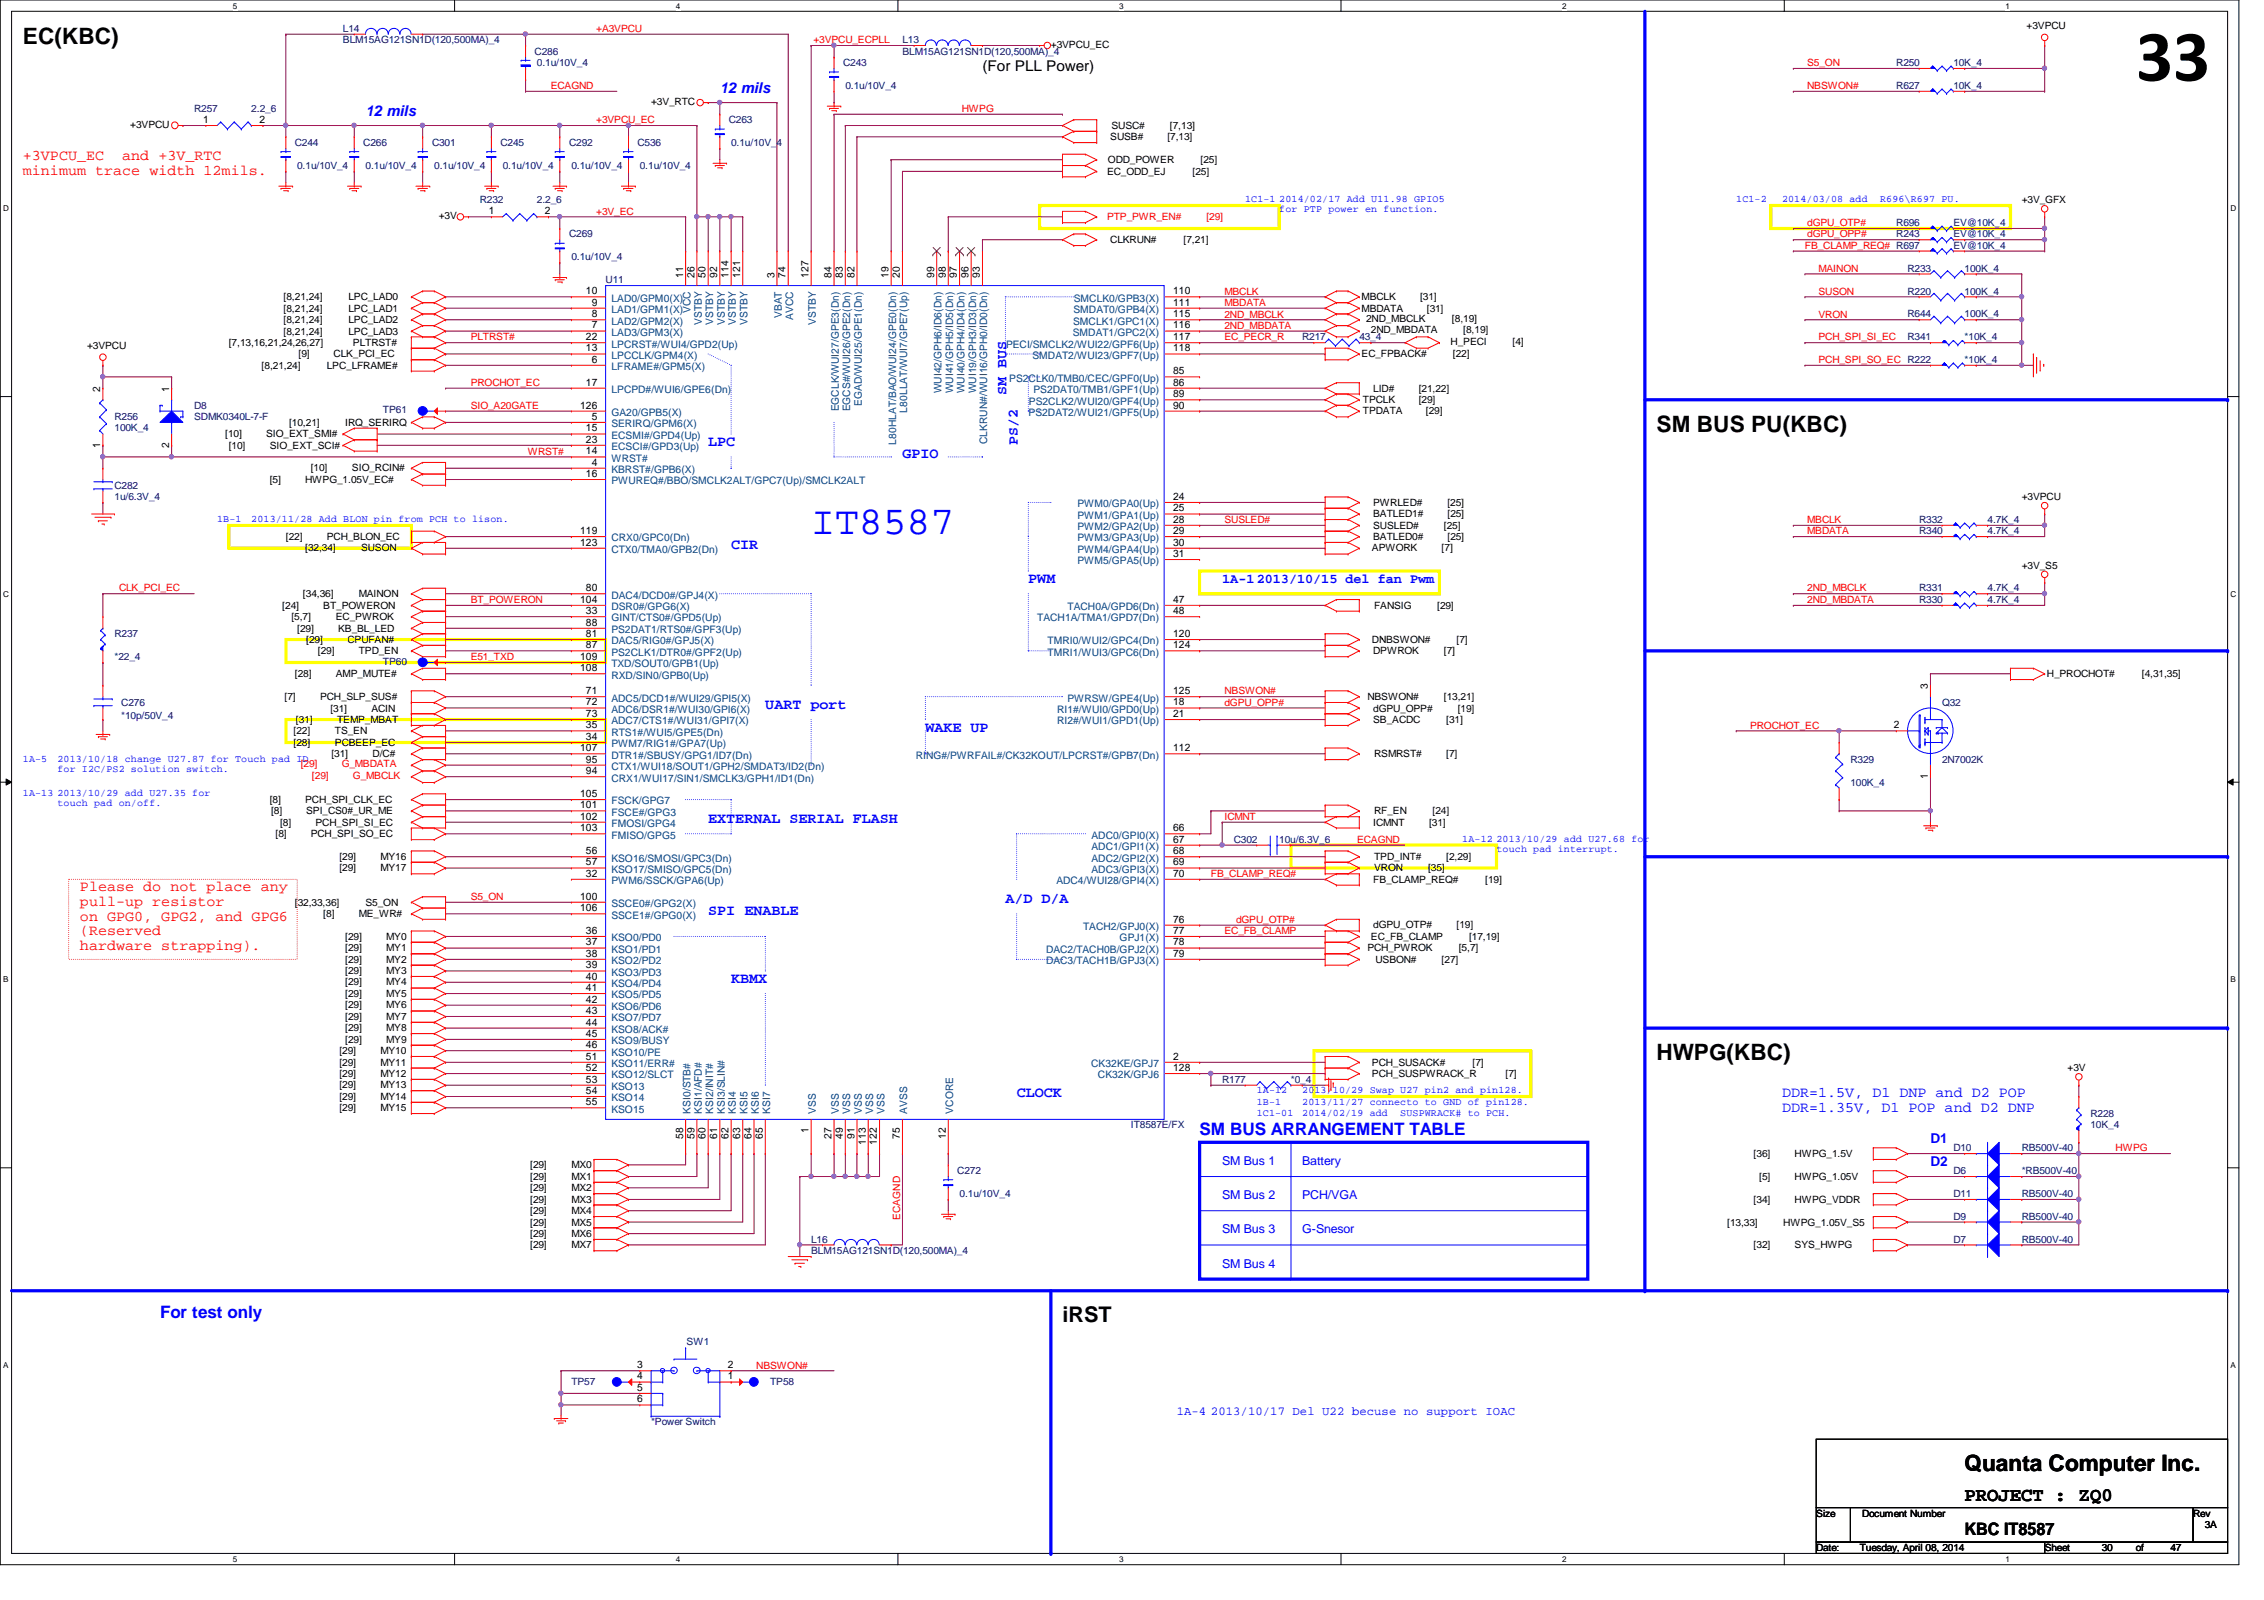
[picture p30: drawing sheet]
<svg xmlns="http://www.w3.org/2000/svg" width="297mm" height="210mm" viewBox="0 0 297 210" stroke-linecap="round" stroke-linejoin="round" font-family="sans-serif">
<defs><g id="words">
<text font-size="9.6" x="280.2" y="10.6">33</text>
<text font-size="5.2" fill="#00f" x="106.4" y="70.1">IT8587</text>
<g font-size="3">
<text x="3" y="5.7">EC(KBC)</text>
<text x="217.3" y="56.7">SM BUS PU(KBC)</text>
<text x="217.3" y="139.1">HWPG(KBC)</text>
<text x="257.8" y="193">Quanta Computer Inc.</text>
</g>
<text font-size="2.8" x="139.4" y="173.4">iRST</text>
<text font-size="2.5" x="257.8" y="196.9">PROJECT : ZQ0</text>
<g font-size="2.2" fill="#00f">
<text x="157.4" y="148.9">SM BUS ARRANGEMENT TABLE</text>
<text x="21" y="172.9">For test only</text>
</g>
<text font-size="2.2" x="257.8" y="201.4">KBC IT8587</text>
<text font-size="1.9" x="128.9" y="9.3">(For PLL Power)</text>
<g font-size="1.9" fill="#00f">
<text x="48" y="15.2">12 mils</text>
<text x="94.4" y="12.2">12 mils</text>
<text x="132" y="51.8" transform="rotate(-90 132 51.8)">SM BUS</text>
<text x="92.9" y="58.5">LPC</text>
<text x="133.6" y="58.4" transform="rotate(-90 133.6 58.4)">PS/2</text>
<text x="118.4" y="60">GPIO</text>
<text x="95.9" y="72">CIR</text>
<text x="134.9" y="76.5">PWM</text>
<text x="100.4" y="93">UART port</text>
<text x="121.4" y="96">WAKE UP</text>
<text x="92.9" y="108">EXTERNAL SERIAL FLASH</text>
<text x="92.9" y="120">SPI ENABLE</text>
<text x="131.9" y="118.5">A/D D/A</text>
<text x="95.9" y="129">KBMX</text>
<text x="133.4" y="144">CLOCK</text>
<text x="233.8" y="143.9">DDR=1.5V, D1 DNP and D2 POP</text>
<text x="233.8" y="145.8">DDR=1.35V, D1 POP and D2 DNP</text>
</g>
<g font-size="1.9" fill="#f00">
<text x="3" y="21">+3VPCU_EC</text>
<text x="3" y="22.9">minimum trace width 12mils.</text>
<text x="16" y="21">and +3V_RTC</text>
<text x="10.5" y="116.9">Please do not place any</text>
<text x="10.5" y="118.8">pull-up resistor</text>
<text x="10.5" y="120.8">on GPG0, GPG2, and GPG6</text>
<text x="10.5" y="122.7">(Reserved</text>
<text x="10.5" y="124.7">hardware strapping).</text>
</g>
<g font-size="1.8" fill="#00f">
<text x="160.4" y="76.5">1A-12013/10/15 del fan Pwm</text>
<text x="253.3" y="150">D1</text>
<text x="253.3" y="153">D2</text>
</g>
<g font-size="1.6" fill="#00f">
<text x="160.4" y="152.8">SM Bus 1</text>
<text x="170.9" y="152.8">Battery</text>
<text x="160.4" y="161.8">SM Bus 3</text>
<text x="160.4" y="157.3">SM Bus 2</text>
<text x="170.9" y="157.3">PCH/VGA</text>
<text x="170.9" y="161.8">G-Snesor</text>
<text x="160.4" y="166.3">SM Bus 4</text>
<text x="154.4" y="185.6">1A-4 2013/10/17 Del U22 becuse no support IOAC</text>
</g>
<g font-size="1.4">
<text x="26.7" y="16.1">1</text>
<text x="34" y="16.1">2</text>
<text x="64.1" y="28.1">1</text>
<text x="71.5" y="28.1">2</text>
<text x="76.9" y="38.6">10</text>
<text x="77.6" y="40.1">9</text>
<text x="77.6" y="41.6">8</text>
<text x="89.6" y="36.4" transform="rotate(-90 89.6 36.4)">11</text>
<text x="91.1" y="36.4" transform="rotate(-90 91.1 36.4)">26</text>
<text x="92.6" y="36.4" transform="rotate(-90 92.6 36.4)">50</text>
<text x="94.1" y="36.4" transform="rotate(-90 94.1 36.4)">92</text>
<text x="95.6" y="36.4" transform="rotate(-90 95.6 36.4)">114</text>
<text x="97.1" y="36.4" transform="rotate(-90 97.1 36.4)">121</text>
<text x="101.6" y="36.4" transform="rotate(-90 101.6 36.4)">3</text>
<text x="103.1" y="36.4" transform="rotate(-90 103.1 36.4)">74</text>
<text x="106.1" y="36.4" transform="rotate(-90 106.1 36.4)">127</text>
<text x="109.1" y="36.4" transform="rotate(-90 109.1 36.4)">84</text>
<text x="110.6" y="36.4" transform="rotate(-90 110.6 36.4)">83</text>
<text x="112.1" y="36.4" transform="rotate(-90 112.1 36.4)">82</text>
<text x="116.6" y="36.4" transform="rotate(-90 116.6 36.4)">19</text>
<text x="118.1" y="36.4" transform="rotate(-90 118.1 36.4)">20</text>
<text x="122.6" y="36.4" transform="rotate(-90 122.6 36.4)">99</text>
<text x="124.1" y="36.4" transform="rotate(-90 124.1 36.4)">98</text>
<text x="125.6" y="36.4" transform="rotate(-90 125.6 36.4)">97</text>
<text x="127.1" y="36.4" transform="rotate(-90 127.1 36.4)">96</text>
<text x="128.6" y="36.4" transform="rotate(-90 128.6 36.4)">93</text>
<text x="153.9" y="38.6">110</text>
<text x="153.9" y="41.6">115</text>
<text x="153.9" y="40.1">111</text>
<text x="76.9" y="46.1">13</text>
<text x="76.9" y="44.6">22</text>
<text x="77.6" y="43.1">7</text>
<text x="77.6" y="47.6">6</text>
<text x="153.9" y="43.1">116</text>
<text x="153.9" y="44.6">117</text>
<text x="153.9" y="46.1">118</text>
<text x="13.2" y="51.4" transform="rotate(-90 13.2 51.4)">2</text>
<text x="22.2" y="51.4" transform="rotate(-90 22.2 51.4)">1</text>
<text x="76.1" y="53.6">126</text>
<text x="76.9" y="50.6">17</text>
<text x="153.9" y="49.1">85</text>
<text x="153.9" y="50.6">86</text>
<text x="153.9" y="52.1">89</text>
<text x="153.9" y="53.6">90</text>
<text x="13.2" y="58.8" transform="rotate(-90 13.2 58.8)">1</text>
<text x="22.2" y="58.8" transform="rotate(-90 22.2 58.8)">2</text>
<text x="76.9" y="59.6">14</text>
<text x="76.9" y="56.6">15</text>
<text x="76.9" y="58.1">23</text>
<text x="77.6" y="55.1">5</text>
<text x="76.9" y="62.6">16</text>
<text x="77.6" y="61.1">4</text>
<text x="153.9" y="65.6">24</text>
<text x="76.1" y="71.6">123</text>
<text x="76.1" y="70.1">119</text>
<text x="153.9" y="67.1">25</text>
<text x="153.9" y="68.6">28</text>
<text x="153.9" y="70.1">29</text>
<text x="153.9" y="71.6">30</text>
<text x="76.9" y="77.6">80</text>
<text x="153.9" y="73.1">31</text>
<text x="76.1" y="79.1">104</text>
<text x="76.9" y="82.1">88</text>
<text x="76.9" y="80.6">33</text>
<text x="76.9" y="83.6">81</text>
<text x="153.9" y="83.6">120</text>
<text x="153.9" y="79.1">47</text>
<text x="153.9" y="80.6">48</text>
<text x="76.1" y="86.6">109</text>
<text x="76.1" y="88.1">108</text>
<text x="76.9" y="85">87</text>
<text x="153.9" y="85">124</text>
<text x="76.9" y="95.5">35</text>
<text x="76.9" y="91.1">71</text>
<text x="76.9" y="92.5">72</text>
<text x="76.9" y="94.1">73</text>
<text x="153.9" y="91.1">125</text>
<text x="153.9" y="92.5">18</text>
<text x="153.9" y="94.1">21</text>
<text x="248.5" y="95.5">2</text>
<text x="252.9" y="90.3" transform="rotate(-90 252.9 90.3)">3</text>
<text x="76.1" y="98.6">107</text>
<text x="76.9" y="97.1">34</text>
<text x="76.9" y="101.6">94</text>
<text x="76.9" y="100">95</text>
<text x="153.9" y="98.6">112</text>
<text x="76.1" y="104.6">105</text>
<text x="76.1" y="106">101</text>
<text x="76.1" y="107.5">102</text>
<text x="252.9" y="102.2" transform="rotate(-90 252.9 102.2)">1</text>
<text x="76.1" y="109.1">103</text>
<text x="76.9" y="112.1">56</text>
<text x="76.9" y="113.5">57</text>
<text x="153.9" y="109.1">66</text>
<text x="153.9" y="110.5">67</text>
<text x="153.9" y="112.1">68</text>
<text x="153.9" y="113.5">69</text>
<text x="76.1" y="119.5">106</text>
<text x="76.1" y="118">100</text>
<text x="76.9" y="115">32</text>
<text x="153.9" y="115">70</text>
<text x="76.9" y="122.5">36</text>
<text x="76.9" y="124">37</text>
<text x="76.9" y="125.5">38</text>
<text x="153.9" y="125.5">79</text>
<text x="153.9" y="124">78</text>
<text x="153.9" y="122.5">77</text>
<text x="153.9" y="121">76</text>
<text x="76.9" y="127">39</text>
<text x="76.9" y="128.5">40</text>
<text x="76.9" y="130">41</text>
<text x="76.9" y="131.5">42</text>
<text x="76.9" y="133">43</text>
<text x="76.9" y="134.5">44</text>
<text x="76.9" y="136">45</text>
<text x="76.9" y="137.5">46</text>
<text x="76.9" y="139">51</text>
<text x="76.9" y="140.5">52</text>
<text x="76.9" y="142">53</text>
<text x="76.9" y="143.5">54</text>
<text x="153.9" y="139">2</text>
<text x="153.9" y="140.5">128</text>
<text x="76.9" y="145">55</text>
<text x="89.6" y="149.4" transform="rotate(-90 89.6 149.4)">58</text>
<text x="91.1" y="149.4" transform="rotate(-90 91.1 149.4)">59</text>
<text x="92.6" y="149.4" transform="rotate(-90 92.6 149.4)">60</text>
<text x="94.1" y="149.4" transform="rotate(-90 94.1 149.4)">61</text>
<text x="95.6" y="149.4" transform="rotate(-90 95.6 149.4)">62</text>
<text x="97.1" y="149.4" transform="rotate(-90 97.1 149.4)">63</text>
<text x="98.6" y="149.4" transform="rotate(-90 98.6 149.4)">64</text>
<text x="100.1" y="149.4" transform="rotate(-90 100.1 149.4)">65</text>
<text x="106.1" y="148.7" transform="rotate(-90 106.1 148.7)">1</text>
<text x="109.1" y="149.4" transform="rotate(-90 109.1 149.4)">27</text>
<text x="110.6" y="149.4" transform="rotate(-90 110.6 149.4)">49</text>
<text x="112.1" y="149.4" transform="rotate(-90 112.1 149.4)">91</text>
<text x="118.1" y="149.4" transform="rotate(-90 118.1 149.4)">75</text>
<text x="124.1" y="149.4" transform="rotate(-90 124.1 149.4)">12</text>
<text x="113.6" y="150.2" transform="rotate(-90 113.6 150.2)">113</text>
<text x="115.1" y="150.2" transform="rotate(-90 115.1 150.2)">122</text>
<text x="83.6" y="179.5">3</text>
<text x="95.5" y="179.5">2</text>
<text x="83.6" y="181">4</text>
<text x="83.6" y="182.5">5</text>
<text x="83.6" y="184">6</text>
<text x="95.5" y="181">1</text>
</g>
<g font-size="1.4" fill="#004080">
<text x="80.2" y="39.6">LAD0/GPM0(X)</text>
<text x="80.2" y="41.1">LAD1/GPM1(X)</text>
<text x="90.6" y="41.1" transform="rotate(-90 90.6 41.1)">VCC</text>
<text x="102.6" y="41.7" transform="rotate(-90 102.6 41.7)">VBAT</text>
<text x="104.1" y="42" transform="rotate(-90 104.1 42)">AVCC</text>
<text x="140.8" y="41.1">SMDAT0/GPB4(X)</text>
<text x="140.9" y="39.6">SMCLK0/GPB3(X)</text>
<text x="80.2" y="47.1">LPCCLK/GPM4(X)</text>
<text x="80.2" y="42.6">LAD2/GPM2(X)</text>
<text x="80.2" y="44.1">LAD3/GPM3(X)</text>
<text x="80.2" y="45.6">LPCRST#/WUI4/GPD2(Up)</text>
<text x="92.1" y="42.6" transform="rotate(-90 92.1 42.6)">VSTBY</text>
<text x="93.6" y="42.6" transform="rotate(-90 93.6 42.6)">VSTBY</text>
<text x="95.1" y="42.6" transform="rotate(-90 95.1 42.6)">VSTBY</text>
<text x="96.6" y="42.6" transform="rotate(-90 96.6 42.6)">VSTBY</text>
<text x="98.1" y="42.6" transform="rotate(-90 98.1 42.6)">VSTBY</text>
<text x="107.1" y="42.6" transform="rotate(-90 107.1 42.6)">VSTBY</text>
<text x="132" y="45.6">PECI/SMCLK2/WUI22/GPF6(Up)</text>
<text x="135.5" y="47.1">SMDAT2/WUI23/GPF7(Up)</text>
<text x="140.8" y="44.1">SMDAT1/GPC2(X)</text>
<text x="140.8" y="42.6">SMCLK1/GPC1(X)</text>
<text x="80.2" y="48.6">LFRAME#/GPM5(X)</text>
<text x="80.2" y="51.6">LPCPD#/WUI6/GPE6(Dn)</text>
<text x="110.1" y="54" transform="rotate(-90 110.1 54)">EGCLK/WUI27/GPE3(Dn)</text>
<text x="111.5" y="54" transform="rotate(-90 111.5 54)">EGCS#/WUI26/GPE2(Dn)</text>
<text x="113.1" y="53.2" transform="rotate(-90 113.1 53.2)">EGAD/WUI25/GPE1(Dn)</text>
<text x="123.5" y="51.6" transform="rotate(-90 123.5 51.6)">WUI42/GPH6/ID6(Dn)</text>
<text x="125" y="51.6" transform="rotate(-90 125 51.6)">WUI41/GPH5/ID5(Dn)</text>
<text x="126.5" y="51.6" transform="rotate(-90 126.5 51.6)">WUI40/GPH4/ID4(Dn)</text>
<text x="128.1" y="51.6" transform="rotate(-90 128.1 51.6)">WUI19/GPH3/ID3(Dn)</text>
<text x="132.4" y="50.1">PS2CLK0/TMB0/CEC/GPF0(Up)</text>
<text x="135" y="53.1">PS2CLK2/WUI20/GPF4(Up)</text>
<text x="135.6" y="51.6">PS2DAT0/TMB1/GPF1(Up)</text>
<text x="80.2" y="56">SERIRQ/GPM6(X)</text>
<text x="80.2" y="57.6">ECSMI#/GPD4(Up)</text>
<text x="80.2" y="59.1">ECSCI#/GPD3(Up)</text>
<text x="80.2" y="54.6">GA20/GPB5(X)</text>
<text x="117.6" y="58.3" transform="rotate(-90 117.6 58.3)">L80HLAT/BAO/WUI24/GPE0(Dn)</text>
<text x="119" y="54.1" transform="rotate(-90 119 54.1)">L80LLAT/WUI7/GPE7(Up)</text>
<text x="129.5" y="58.3" transform="rotate(-90 129.5 58.3)">CLKRUN#/WUI16/GPH0/ID0(Dn)</text>
<text x="135" y="54.6">PS2DAT2/WUI21/GPF5(Up)</text>
<text x="80.2" y="60.6">WRST#</text>
<text x="80.2" y="62.1">KBRST#/GPB6(X)</text>
<text x="80.2" y="63.5">PWUREQ#/BBO/SMCLK2ALT/GPC7(Up)/SMCLK2ALT</text>
<text x="80.2" y="71">CRX0/GPC0(Dn)</text>
<text x="141.3" y="66.5">PWM0/GPA0(Up)</text>
<text x="141.3" y="68.1">PWM1/GPA1(Up)</text>
<text x="141.3" y="69.6">PWM2/GPA2(Up)</text>
<text x="141.3" y="71">PWM3/GPA3(Up)</text>
<text x="80.2" y="72.6">CTX0/TMA0/GPB2(Dn)</text>
<text x="141.3" y="72.6">PWM4/GPA4(Up)</text>
<text x="141.3" y="74">PWM5/GPA5(Up)</text>
<text x="80.2" y="80.1">DSR0#/GPG6(X)</text>
<text x="80.2" y="83.1">PS2DAT1/RTS0#/GPF3(Up)</text>
<text x="80.2" y="81.5">GINT/CTS0#/GPD5(Up)</text>
<text x="80.2" y="78.5">DAC4/DCD0#/GPJ4(X)</text>
<text x="136.1" y="81.5">TACH1A/TMA1/GPD7(Dn)</text>
<text x="140.1" y="80.1">TACH0A/GPD6(Dn)</text>
<text x="80.2" y="86">PS2CLK1/DTR0#/GPF2(Up)</text>
<text x="80.2" y="87.5">TXD/SOUT0/GPB1(Up)</text>
<text x="80.2" y="89">RXD/SIN0/GPB0(Up)</text>
<text x="80.2" y="84.5">DAC5/RIG0#/GPJ5(X)</text>
<text x="137.5" y="84.5">TMRI0/WUI2/GPC4(Dn)</text>
<text x="137.5" y="86">TMRI1/WUI3/GPC6(Dn)</text>
<text x="80.2" y="92">ADC5/DCD1#/WUI29/GPI5(X)</text>
<text x="80.2" y="93.5">ADC6/DSR1#/WUI30/GPI6(X)</text>
<text x="80.2" y="95">ADC7/CTS1#/WUI31/GPI7(X)</text>
<text x="138.7" y="93.5">RI1#/WUI0/GPD0(Up)</text>
<text x="138.7" y="95">RI2#/WUI1/GPD1(Up)</text>
<text x="140" y="92">PWRSW/GPE4(Up)</text>
<text x="80.2" y="96.5">RTS1#/WUI5/GPE5(Dn)</text>
<text x="80.2" y="98">PWM7/RIG1#/GPA7(Up)</text>
<text x="80.2" y="101">CTX1/WUI18/SOUT1/GPH2/SMDAT3/ID2(Dn)</text>
<text x="80.2" y="99.5">DTR1#/SBUSY/GPG1/ID7(Dn)</text>
<text x="120.1" y="99.5">RING#/PWRFAIL#/CK32KOUT/LPCRST#/GPB7(Dn)</text>
<text x="80.2" y="105.5">FSCK/GPG7</text>
<text x="80.2" y="107">FSCE#/GPG3</text>
<text x="80.2" y="102.5">CRX1/WUI17/SIN1/SMCLK3/GPH1/ID1(Dn)</text>
<text x="80.2" y="113">KSO16/SMOSI/GPC3(Dn)</text>
<text x="80.2" y="108.5">FMOSI/GPG4</text>
<text x="80.2" y="110">FMISO/GPG5</text>
<text x="143.2" y="110">ADC0/GPI0(X)</text>
<text x="143.2" y="111.5">ADC1/GPI1(X)</text>
<text x="143.2" y="113">ADC2/GPI2(X)</text>
<text x="80.2" y="119">SSCE0#/GPG2(X)</text>
<text x="80.2" y="114.5">KSO17/SMISO/GPC5(Dn)</text>
<text x="80.2" y="116">PWM6/SSCK/GPA6(Up)</text>
<text x="138.6" y="116">ADC4/WUI28/GPI4(X)</text>
<text x="143.2" y="114.5">ADC3/GPI3(X)</text>
<text x="80.2" y="120.5">SSCE1#/GPG0(X)</text>
<text x="80.2" y="123.5">KSO0/PD0</text>
<text x="80.2" y="125">KSO1/PD1</text>
<text x="137.2" y="125">DAC2/TACH0B/GPJ2(X)</text>
<text x="142.1" y="122">TACH2/GPJ0(X)</text>
<text x="146.9" y="123.5">GPJ1(X)</text>
<text x="80.2" y="126.5">KSO2/PD2</text>
<text x="80.2" y="128">KSO3/PD3</text>
<text x="80.2" y="129.5">KSO4/PD4</text>
<text x="80.2" y="131">KSO5/PD5</text>
<text x="137.2" y="126.5">DAC3/TACH1B/GPJ3(X)</text>
<text x="80.2" y="132.5">KSO6/PD6</text>
<text x="80.2" y="134">KSO7/PD7</text>
<text x="80.2" y="135.5">KSO8/ACK#</text>
<text x="80.2" y="137">KSO9/BUSY</text>
<text x="80.2" y="138.5">KSO10/PE</text>
<text x="80.2" y="140">KSO11/ERR#</text>
<text x="80.2" y="141.5">KSO12/SLCT</text>
<text x="80.2" y="143">KSO13</text>
<text x="143.2" y="140">CK32KE/GPJ7</text>
<text x="144.1" y="141.5">CK32K/GPJ6</text>
<text x="80.2" y="144.5">KSO14</text>
<text x="80.2" y="146">KSO15</text>
<text x="90.6" y="146.1" transform="rotate(-90 90.6 146.1)">KSI0/STB#</text>
<text x="92.1" y="146.1" transform="rotate(-90 92.1 146.1)">KSI1/AFD#</text>
<text x="93.6" y="146.1" transform="rotate(-90 93.6 146.1)">KSI2/INIT#</text>
<text x="95.1" y="146.1" transform="rotate(-90 95.1 146.1)">KSI3/SLIN#</text>
<text x="96.6" y="146.1" transform="rotate(-90 96.6 146.1)">KSI4</text>
<text x="98.1" y="146.1" transform="rotate(-90 98.1 146.1)">KSI5</text>
<text x="99.6" y="146.1" transform="rotate(-90 99.6 146.1)">KSI6</text>
<text x="101" y="146.1" transform="rotate(-90 101 146.1)">KSI7</text>
<text x="107.1" y="146.1" transform="rotate(-90 107.1 146.1)">VSS</text>
<text x="110.1" y="146.1" transform="rotate(-90 110.1 146.1)">VSS</text>
<text x="111.5" y="146.1" transform="rotate(-90 111.5 146.1)">VSS</text>
<text x="113.1" y="146.1" transform="rotate(-90 113.1 146.1)">VSS</text>
<text x="114.6" y="146.1" transform="rotate(-90 114.6 146.1)">VSS</text>
<text x="116" y="146.1" transform="rotate(-90 116 146.1)">VSS</text>
<text x="119" y="146.1" transform="rotate(-90 119 146.1)">AVSS</text>
<text x="125" y="146.1" transform="rotate(-90 125 146.1)">VCORE</text>
</g>
<g font-size="1.3" fill="#000080">
<text x="45" y="4.1">L14</text>
<text x="45" y="5.7">BLM15AG121SN1D(120,500MA)_4</text>
<text x="118.4" y="5.7">L13</text>
<text x="70.1" y="7.2">C286</text>
<text x="70.4" y="8.7">0.1u/10V_4</text>
<text x="110.6" y="8.7">C243</text>
<text x="110.9" y="11.6">0.1u/10V_4</text>
<text x="118.4" y="7.2">BLM15AG121SN1D(120,500MA)_4</text>
<text x="248.8" y="11.6">R627</text>
<text x="248.8" y="8.7">R250</text>
<text x="256.3" y="11.6">10K_4</text>
<text x="256.3" y="8.7">10K_4</text>
<text x="25.5" y="14.6">R257</text>
<text x="33" y="14.6">2.2_6</text>
<text x="95.6" y="16.2">C263</text>
<text x="38.7" y="19.1">C244</text>
<text x="39" y="22.1">0.1u/10V_4</text>
<text x="47.7" y="19.1">C266</text>
<text x="48" y="22.1">0.1u/10V_4</text>
<text x="56.7" y="19.1">C301</text>
<text x="57" y="22.1">0.1u/10V_4</text>
<text x="65.7" y="19.1">C245</text>
<text x="66" y="22.1">0.1u/10V_4</text>
<text x="74.7" y="19.1">C292</text>
<text x="75" y="22.1">0.1u/10V_4</text>
<text x="83.6" y="19.1">C536</text>
<text x="83.9" y="22.1">0.1u/10V_4</text>
<text x="95.9" y="19.1">0.1u/10V_4</text>
<text x="62.9" y="26.6">R232</text>
<text x="70.4" y="26.6">2.2_6</text>
<text x="248.8" y="29.6">R696</text>
<text x="256.3" y="29.6">EV@10K_4</text>
<text x="74.7" y="31.2">C269</text>
<text x="75" y="34.1">0.1u/10V_4</text>
<text x="248.8" y="31.2">R243</text>
<text x="250.3" y="35.6">R233</text>
<text x="256.3" y="31.2">EV@10K_4</text>
<text x="256.3" y="32.6">EV@10K_4</text>
<text x="257.8" y="35.6">100K_4</text>
<text x="79.5" y="37.1">U11</text>
<text x="250.3" y="41.6">R644</text>
<text x="250.3" y="38.7">R220</text>
<text x="257.8" y="41.6">100K_4</text>
<text x="257.8" y="38.7">100K_4</text>
<text x="170.9" y="44.6">R217</text>
<text x="178.3" y="44.6">43_4</text>
<text x="250.3" y="44.6">R341</text>
<text x="257.8" y="47.6">*10K_4</text>
<text x="257.8" y="44.6">*10K_4</text>
<text x="25.5" y="53.6">D8</text>
<text x="15" y="55.1">R256</text>
<text x="15" y="56.6">100K_4</text>
<text x="25.5" y="55.1">SDMK0340L-7-F</text>
<text x="50.2" y="54.2">TP61</text>
<text x="15" y="64.1">C282</text>
<text x="15" y="65.6">1u/6.3V_4</text>
<text x="251.8" y="70.1">R340</text>
<text x="251.8" y="68.6">R332</text>
<text x="260.8" y="70.1">4.7K_4</text>
<text x="260.8" y="68.6">4.7K_4</text>
<text x="251.8" y="77.6">R331</text>
<text x="260.8" y="77.6">4.7K_4</text>
<text x="15" y="83.6">R237</text>
<text x="251.8" y="79.1">R330</text>
<text x="260.8" y="79.1">4.7K_4</text>
<text x="15" y="86.6">*22_4</text>
<text x="50.2" y="87.2">TP60</text>
<text x="15.9" y="92.6">C276</text>
<text x="15.9" y="94.4">*10p/50V_4</text>
<text x="254.8" y="92.6">Q32</text>
<text x="242.8" y="100.1">R329</text>
<text x="254.8" y="100.1">2N7002K</text>
<text x="242.8" y="103.1">100K_4</text>
<text x="161.9" y="110.6">C302</text>
<text x="167.8" y="110.6">10u/6.3V_6</text>
<text x="160.4" y="142">R177</text>
<text x="169.4" y="142">*0_4</text>
<text x="148.4" y="148">IT8587E/FX</text>
<text x="274.3" y="146.5">R228</text>
<text x="274.3" y="148">10K_4</text>
<text x="125.6" y="154">C272</text>
<text x="256.3" y="151">D10</text>
<text x="256.3" y="154">D6</text>
<text x="265.3" y="151">RB500V-40</text>
<text x="265.3" y="154">*RB500V-40</text>
<text x="125.9" y="157">0.1u/10V_4</text>
<text x="256.3" y="157">D11</text>
<text x="256.3" y="160">D9</text>
<text x="265.3" y="157">RB500V-40</text>
<text x="265.3" y="160">RB500V-40</text>
<text x="106.4" y="163">L16</text>
<text x="106.4" y="164.5">BLM15AG121SN1D(120,500MA)_4</text>
<text x="256.3" y="163">D7</text>
<text x="265.3" y="163">RB500V-40</text>
<text x="90.1" y="176.5">SW1</text>
<text x="75" y="181.7">TP57</text>
<text x="101" y="181.7">TP58</text>
<text x="85.4" y="187">*Power Switch</text>
</g>
<g font-size="1.3" fill="#f00">
<text x="78.2" y="4.2">+A3VPCU</text>
<text x="106.7" y="5.7">+3VPCU_ECPLL</text>
<text x="72.3" y="11.7">ECAGND</text>
<text x="237.1" y="8.7">S5_ON</text>
<text x="237.1" y="11.7">NBSWON#</text>
<text x="78.2" y="16.2">+3VPCU_EC</text>
<text x="126.2" y="14.7">HWPG</text>
<text x="78.2" y="28.2">+3V_EC</text>
<text x="145.2" y="28.9">PTP_PWR_EN#</text>
<text x="158.3" y="28.9">[29]</text>
<text x="237.1" y="29.7">dGPU_OTP#</text>
<text x="236.8" y="32.6">FB_CLAMP_REQ# R697</text>
<text x="237.1" y="31.2">dGPU_OPP#</text>
<text x="238.6" y="35.6">MAINON</text>
<text x="160.7" y="40.1">MBDATA</text>
<text x="160.7" y="41.7">2ND_MBCLK</text>
<text x="160.7" y="38.7">MBCLK</text>
<text x="238.6" y="41.7">VRON</text>
<text x="238.6" y="38.7">SUSON</text>
<text x="61.8" y="44.7">PLTRST#</text>
<text x="160.7" y="43.1">2ND_MBDATA</text>
<text x="160.7" y="44.7">EC_PECR_R</text>
<text x="238.6" y="44.7">PCH_SPI_SI_EC</text>
<text x="238.6" y="47.6">PCH_SPI_SO_EC R222</text>
<text x="61.8" y="53.6">SIO_A20GATE</text>
<text x="61.8" y="50.6">PROCHOT_EC</text>
<text x="69.3" y="59.6">WRST#</text>
<text x="160.7" y="68.6">SUSLED#</text>
<text x="237.1" y="70.1">MBDATA</text>
<text x="237.1" y="68.6">MBCLK</text>
<text x="15.6" y="77.6">CLK_PCI_EC</text>
<text x="237.1" y="77.6">2ND_MBCLK</text>
<text x="61.8" y="79.1">BT_POWERON</text>
<text x="237.1" y="79.1">2ND_MBDATA</text>
<text x="61.8" y="86.6">E51_TXD</text>
<text x="160.7" y="91.1">NBSWON#</text>
<text x="160.7" y="92.6">dGPU_OPP#</text>
<text x="229.6" y="95.6">PROCHOT_EC</text>
<text x="39.5" y="100.7">[29]</text>
<text x="44.8" y="100.7">G_MBDATA</text>
<text x="40.9" y="102.2">[29]</text>
<text x="46.3" y="102.2">G_MBCLK</text>
<text x="160.7" y="107.6">ICMNT</text>
<text x="178.1" y="110.6">ECAGND</text>
<text x="61.8" y="118.1">S5_ON</text>
<text x="158.9" y="115.1">FB_CLAMP_REQ#</text>
<text x="160.7" y="122.6">EC_FB_CLAMP</text>
<text x="162.2" y="121.1">dGPU_OTP#</text>
<text x="277.6" y="151">HWPG</text>
<text x="118.1" y="160" transform="rotate(-90 118.1 160)">ECAGND</text>
<text x="99.2" y="179.5">NBSWON#</text>
</g>
<g font-size="1.3">
<text x="265.9" y="3.9">+3VPCU</text>
<text x="137.9" y="6.3">+3VPCU_EC</text>
<text x="17.1" y="16.8">+3VPCU</text>
<text x="85.4" y="13.8">+3V_RTC</text>
<text x="145.8" y="16.9">SUSC#</text>
<text x="153.5" y="16.9">[7,13]</text>
<text x="145.2" y="22.9">EC_ODD_EJ</text>
<text x="145.4" y="21.4">ODD_POWER</text>
<text x="145.7" y="18.4">SUSB#</text>
<text x="153.2" y="18.4">[7,13]</text>
<text x="156.5" y="22.9">[25]</text>
<text x="157.5" y="21.4">[25]</text>
<text x="57.6" y="28.7">+3V</text>
<text x="265.3" y="26.6">+3V_GFX</text>
<text x="145.7" y="31.9">CLKRUN#</text>
<text x="155.3" y="31.9">[7,21]</text>
<text x="37.2" y="40.9">[8,21,24]</text>
<text x="37.2" y="39.4">[8,21,24]</text>
<text x="45.7" y="40.9">LPC_LAD1</text>
<text x="45.7" y="39.4">LPC_LAD0</text>
<text x="178.6" y="39.4">MBCLK</text>
<text x="178.6" y="40.9">MBDATA</text>
<text x="186.3" y="39.4">[31]</text>
<text x="187.2" y="40.9">[31]</text>
<text x="11.4" y="45.8">+3VPCU</text>
<text x="30" y="45.4">[7,13,16,21,24,26,27]</text>
<text x="37.2" y="43.9">[8,21,24]</text>
<text x="37.2" y="42.4">[8,21,24]</text>
<text x="39.2" y="46.9">[9]</text>
<text x="43.8" y="46.9">CLK_PCI_EC</text>
<text x="45.7" y="43.9">LPC_LAD3</text>
<text x="45.7" y="42.4">LPC_LAD2</text>
<text x="46.3" y="45.4">PLTRST#</text>
<text x="178.6" y="46.9">EC_FPBACK#</text>
<text x="179.2" y="42.2">2ND_MBCLK</text>
<text x="179.9" y="43.7">2ND_MBDATA</text>
<text x="190.3" y="45.2">H_PECI</text>
<text x="190.5" y="42.2">[8,19]</text>
<text x="190.6" y="46.9">[22]</text>
<text x="192" y="43.7">[8,19]</text>
<text x="198.5" y="45.2">[4]</text>
<text x="34.3" y="48.4">[8,21,24]</text>
<text x="42.9" y="48.4">LPC_LFRAME#</text>
<text x="178.8" y="52.9">TPCLK</text>
<text x="180.2" y="51.4">LID#</text>
<text x="186.1" y="52.9">[29]</text>
<text x="186.1" y="51.4">[21,22]</text>
<text x="29.5" y="57.4">[10]</text>
<text x="30" y="58.9">[10]</text>
<text x="34.9" y="57.4">SIO_EXT_SMI#</text>
<text x="35.4" y="58.9">SIO_EXT_SCI#</text>
<text x="37.9" y="55.9">[10,21]</text>
<text x="45.3" y="55.9">IRQ_SERIRQ</text>
<text x="178.8" y="54.4">TPDATA</text>
<text x="187.1" y="54.4">[29]</text>
<text x="35.4" y="63.4">[5]</text>
<text x="40" y="63.4">HWPG_1.05V_EC#</text>
<text x="40.8" y="61.8">[10]</text>
<text x="46.2" y="61.8">SIO_RCIN#</text>
<text x="265.3" y="65.6">+3VPCU</text>
<text x="37.5" y="70.9">[22]</text>
<text x="42.9" y="70.9">PCH_BLON_EC</text>
<text x="180.2" y="66.4">PWRLED#</text>
<text x="180.2" y="69.3">SUSLED#</text>
<text x="180.2" y="70.9">BATLED0#</text>
<text x="180.2" y="67.9">BATLED1#</text>
<text x="189.4" y="69.3">[25]</text>
<text x="189.9" y="66.4">[25]</text>
<text x="189.9" y="70.9">[25]</text>
<text x="189.9" y="67.9">[25]</text>
<text x="40" y="72.3">[32,34]</text>
<text x="47.4" y="72.3">SUSON</text>
<text x="180" y="72.3">APWORK</text>
<text x="189.1" y="72.3">[7]</text>
<text x="265.3" y="74.6">+3V_S5</text>
<text x="37" y="79.8">[24]</text>
<text x="38.2" y="81.4">[5,7]</text>
<text x="39" y="82.8">[29]</text>
<text x="39.7" y="78.4">[34,36]</text>
<text x="42.4" y="79.8">BT_POWERON</text>
<text x="44.1" y="81.4">EC_PWROK</text>
<text x="44.4" y="82.8">KB_BL_LED</text>
<text x="47.1" y="78.4">MAINON</text>
<text x="180.3" y="79.8">FANSIG</text>
<text x="188.5" y="79.8">[29]</text>
<text x="38.7" y="88.9">[28]</text>
<text x="40.2" y="84.3">[29]</text>
<text x="41.7" y="85.9">[29]</text>
<text x="44.1" y="88.9">AMP_MUTE#</text>
<text x="45.6" y="84.3">CPUFAN#</text>
<text x="47.1" y="85.9">TPD_EN</text>
<text x="180" y="84.3">DNBSWON#</text>
<text x="180.2" y="85.9">DPWROK</text>
<text x="189.4" y="85.9">[7]</text>
<text x="191.1" y="84.3">[7]</text>
<text x="268.6" y="88.9">H_PROCHOT#</text>
<text x="281" y="88.9">[4,31,35]</text>
<text x="37.3" y="91.8">[7]</text>
<text x="38.8" y="94.8">[31]</text>
<text x="42" y="91.8">PCH_SLP_SUS#</text>
<text x="43.3" y="93.3">[31]</text>
<text x="44.2" y="94.8">TEMP_MBAT</text>
<text x="48.7" y="93.3">ACIN</text>
<text x="179.4" y="91.8">NBSWON#</text>
<text x="180.2" y="93.3">dGPU_OPP#</text>
<text x="180.2" y="94.8">SB_ACDC</text>
<text x="189.4" y="91.8">[13,21]</text>
<text x="189.7" y="94.8">[31]</text>
<text x="191.3" y="93.3">[19]</text>
<text x="38.5" y="97.8">[28]</text>
<text x="38.5" y="96.4">[22]</text>
<text x="43.5" y="99.3">[31]</text>
<text x="43.9" y="97.8">PCBEEP_EC</text>
<text x="43.9" y="96.4">TS_EN</text>
<text x="48.9" y="99.3">D/C#</text>
<text x="180.3" y="99.3">RSMRST#</text>
<text x="189.7" y="99.3">[7]</text>
<text x="35.4" y="105.3">[8]</text>
<text x="35.6" y="106.8">[8]</text>
<text x="40" y="105.3">PCH_SPI_CLK_EC</text>
<text x="40.2" y="106.8">SPI_CS0#_UR_ME</text>
<text x="180.3" y="106.8">RF_EN</text>
<text x="188" y="106.8">[24]</text>
<text x="36.1" y="109.8">[8]</text>
<text x="36.7" y="108.3">[8]</text>
<text x="40.8" y="109.8">PCH_SPI_SO_EC</text>
<text x="41.4" y="108.3">PCH_SPI_SI_EC</text>
<text x="44.5" y="112.8">[29]</text>
<text x="49.9" y="112.8">MY16</text>
<text x="180.2" y="108.3">ICMNT</text>
<text x="180.3" y="112.8">TPD_INT#</text>
<text x="187.5" y="108.3">[31]</text>
<text x="189.7" y="112.8">[2,29]</text>
<text x="38.7" y="118.8">[32,33,36]</text>
<text x="44.5" y="114.3">[29]</text>
<text x="48" y="118.8">S5_ON</text>
<text x="49.9" y="114.3">MY17</text>
<text x="180.2" y="115.8">FB_CLAMP_REQ#</text>
<text x="180.3" y="114.3">VRON</text>
<text x="187.4" y="114.3">[35]</text>
<text x="194.9" y="115.8">[19]</text>
<text x="42.4" y="120.3">[8]</text>
<text x="45.3" y="123.3">[29]</text>
<text x="45.3" y="124.8">[29]</text>
<text x="47.1" y="120.3">ME_WR#</text>
<text x="50.7" y="123.3">MY0</text>
<text x="50.7" y="124.8">MY1</text>
<text x="179.4" y="124.8">PCH_PWROK</text>
<text x="179.9" y="123.3">EC_FB_CLAMP</text>
<text x="180.2" y="121.8">dGPU_OTP#</text>
<text x="191.1" y="121.8">[19]</text>
<text x="191.4" y="124.8">[5,7]</text>
<text x="192.7" y="123.3">[17,19]</text>
<text x="45.3" y="126.3">[29]</text>
<text x="45.3" y="127.8">[29]</text>
<text x="45.3" y="129.3">[29]</text>
<text x="45.3" y="130.8">[29]</text>
<text x="50.7" y="126.3">MY2</text>
<text x="50.7" y="127.8">MY3</text>
<text x="50.7" y="129.3">MY4</text>
<text x="50.7" y="130.8">MY5</text>
<text x="180.5" y="126.3">USBON#</text>
<text x="189.1" y="126.3">[27]</text>
<text x="45.3" y="132.3">[29]</text>
<text x="45.3" y="133.8">[29]</text>
<text x="45.3" y="135.3">[29]</text>
<text x="45.3" y="136.8">[29]</text>
<text x="50.7" y="132.3">MY6</text>
<text x="50.7" y="133.8">MY7</text>
<text x="50.7" y="135.3">MY8</text>
<text x="50.7" y="136.8">MY9</text>
<text x="44.5" y="138.3">[29]</text>
<text x="44.5" y="139.8">[29]</text>
<text x="44.5" y="141.3">[29]</text>
<text x="44.5" y="142.8">[29]</text>
<text x="49.9" y="138.3">MY10</text>
<text x="49.9" y="139.8">MY11</text>
<text x="49.9" y="141.3">MY12</text>
<text x="49.9" y="142.8">MY13</text>
<text x="180" y="139.8">PCH_SUSACK#</text>
<text x="180" y="141.3">PCH_SUSPWRACK_R</text>
<text x="193.2" y="139.8">[7]</text>
<text x="197.5" y="141.3">[7]</text>
<text x="271.3" y="140.5">+3V</text>
<text x="44.5" y="144.3">[29]</text>
<text x="44.5" y="145.8">[29]</text>
<text x="49.9" y="144.3">MY14</text>
<text x="49.9" y="145.8">MY15</text>
<text x="69.6" y="154.8">[29]</text>
<text x="69.6" y="153.3">[29]</text>
<text x="75" y="154.8">MX1</text>
<text x="75" y="153.3">MX0</text>
<text x="230.1" y="151.8">[36]</text>
<text x="230.8" y="154.8">[5]</text>
<text x="235.5" y="151.8">HWPG_1.5V</text>
<text x="235.5" y="154.8">HWPG_1.05V</text>
<text x="69.6" y="160.8">[29]</text>
<text x="69.6" y="159.3">[29]</text>
<text x="69.6" y="157.8">[29]</text>
<text x="69.6" y="156.3">[29]</text>
<text x="75" y="160.8">MX5</text>
<text x="75" y="159.3">MX4</text>
<text x="75" y="157.8">MX3</text>
<text x="75" y="156.3">MX2</text>
<text x="226.6" y="160.8">[13,33]</text>
<text x="230.1" y="157.8">[34]</text>
<text x="234" y="160.8">HWPG_1.05V_S5</text>
<text x="235.5" y="157.8">HWPG_VDDR</text>
<text x="69.6" y="163.8">[29]</text>
<text x="69.6" y="162.3">[29]</text>
<text x="75" y="163.8">MX7</text>
<text x="75" y="162.3">MX6</text>
<text x="230.1" y="163.8">[32]</text>
<text x="235.5" y="163.8">SYS_HWPG</text>
<text x="238.3" y="199">Size</text>
<text x="238.3" y="203.5">Date:</text>
<text x="244" y="203.5">Tuesday, April 08, 2014</text>
<text x="244.3" y="199">Document Number</text>
<text x="268.3" y="203.5">Sheet</text>
<text x="275.8" y="203.5">30</text>
<text x="280.2" y="203.5">of</text>
<text x="284.8" y="203.5">47</text>
<text x="287.7" y="199">Rev</text>
<text x="289.3" y="200.5">3A</text>
</g>
<g font-size="1.3" fill="#00f">
<text x="163.4" y="26.5">1C1-1 2014/02/17 Add U11.98 GPIO5</text>
<text x="167.8" y="27.8">for PTP power en function.</text>
<text x="227.8" y="26.5">1C1-2</text>
<text x="233.8" y="26.5">2014/03/08 add</text>
<text x="246.7" y="26.5">R696\R697 PU.</text>
<text x="28.5" y="68.5">1B-1</text>
<text x="33" y="68.5">2013/11/28 Add BLON pin from PCH to lison.</text>
<text x="3" y="99.9">1A-5</text>
<text x="7.5" y="99.9">2013/10/18 change U27.87 for Touch pad ID</text>
<text x="7.5" y="101.3">for I2C/PS2 solution switch.</text>
<text x="3" y="104.4">1A-13 2013/10/29 add U27.35 for</text>
<text x="7.5" y="105.7">touch pad on/off.</text>
<text x="191.9" y="110.4">1A-12</text>
<text x="196.3" y="110.4">2013/10/29 add U27.68 for</text>
<text x="196.3" y="111.8">touch pad interrupt.</text>
<text x="164.9" y="143.4">1A-12</text>
<text x="170.9" y="143.4">2013/10/29 Swap U27 pin2 and pin128.</text>
<text x="164.9" y="146.4">1C1-01</text>
<text x="164.9" y="144.9">1B-1</text>
<text x="170.9" y="146.4">2014/02/19 add</text>
<text x="170.9" y="144.9">2013/11/27 connecto to GND of pin128.</text>
<text x="183.7" y="146.4">SUSPWRACK# to PCH.</text>
</g>
<g font-size="1.1">
<text x="30.6" y="1.1">5</text>
<text x="88.7" y="1.1">4</text>
<text x="146.9" y="1.1">3</text>
<text x="205" y="1.1">2</text>
<text x="263.1" y="1.1">1</text>
<text x=".4" y="27.7">D</text>
<text x="292.6" y="27.7">D</text>
<text x=".4" y="78.3">C</text>
<text x="292.6" y="78.3">C</text>
<text x=".4" y="128.9">B</text>
<text x="292.6" y="128.9">B</text>
<text x=".4" y="179.5">A</text>
<text x="292.6" y="179.5">A</text>
<text x="30.6" y="204.9">5</text>
<text x="88.7" y="204.9">4</text>
<text x="146.9" y="204.9">3</text>
<text x="205" y="204.9">2</text>
<text x="263.1" y="204.9">1</text>
</g>
</g></defs>
<path d="M0 0h293.7v205.3h-293.7zM1.5 1.5h290.8v202.3h-290.8z" fill="none" stroke="#000" stroke-width=".13"/>
<g fill="#fff">
<path d="M30.6 .2h.6v1.2h-.6z"/>
<path d="M30.6 204h.6v1.1h-.6z"/>
</g>
<path d="M59.6 0v1.5M59.6 203.8v1.5" fill="none" stroke="#000" stroke-width=".13"/>
<g fill="#fff">
<path d="M88.7 .2h.6v1.2h-.6z"/>
<path d="M88.7 204h.6v1.1h-.6z"/>
</g>
<path d="M117.8 0v1.5M117.8 203.8v1.5" fill="none" stroke="#000" stroke-width=".13"/>
<g fill="#fff">
<path d="M146.9 .2h.5v1.2h-.5z"/>
<path d="M146.9 204h.5v1.1h-.5z"/>
</g>
<path d="M175.9 0v1.5M175.9 203.8v1.5" fill="none" stroke="#000" stroke-width=".13"/>
<g fill="#fff">
<path d="M205 .2h.6v1.2h-.6z"/>
<path d="M205 204h.6v1.1h-.6z"/>
</g>
<path d="M234.1 0v1.5M234.1 203.8v1.5" fill="none" stroke="#000" stroke-width=".13"/>
<g fill="#fff">
<path d="M263.1 .2h.6v1.2h-.6z"/>
<path d="M263.1 204h.6v1.1h-.6z"/>
<path d="M.4 26.8h.8v1.1h-.8z"/>
<path d="M292.6 26.8h.8v1.1h-.8z"/>
<path d="M.4 77.3h.8v1.2h-.8z"/>
<path d="M292.6 77.3h.8v1.2h-.8z"/>
</g>
<path d="M0 52h1.5M292.3 52h1.4" fill="none" stroke="#000" stroke-width=".13"/>
<g fill="#fff">
<path d="M.4 127.9h.7v1.2h-.7z"/>
<path d="M292.6 127.9h.8v1.2h-.8z"/>
</g>
<path d="M0 102.6h1.5M.8 102.2l.7 .4-.7 .4zM292.3 102.6l.7-.4v.8zM292.3 102.6h1.4" fill="none" stroke="#000" stroke-width=".13"/>
<path d="M.8 102.2l.7 .4-.7 .4zM292.3 102.6l.7-.4v.8z" fill="#000"/>
<g fill="#fff">
<path d="M.4 178.5h.7v1.2h-.7z"/>
<path d="M292.6 178.5h.8v1.2h-.8z"/>
</g>
<path d="M0 153.2h1.5M292.3 153.2h1.4" fill="none" stroke="#000" stroke-width=".13"/>
<path d="M215.8 52.5h76.5" fill="none" stroke="#00f" stroke-width=".42"/>
<circle cx="292.3" cy="52.5" r=".21" fill="#00f"/>
<path d="M215.8 85.4h76.5" fill="none" stroke="#00f" stroke-width=".42"/>
<circle cx="292.3" cy="85.4" r=".21" fill="#00f"/>
<path d="M215.8 134.9h76.5" fill="none" stroke="#00f" stroke-width=".42"/>
<circle cx="292.3" cy="134.9" r=".21" fill="#00f"/>
<path d="M137.9 169.3v34.5" fill="none" stroke="#00f" stroke-width=".42"/>
<circle cx="137.9" cy="203.8" r=".21" fill="#00f"/>
<path d="M215.8 1.5v167.8" fill="none" stroke="#00f" stroke-width=".42"/>
<circle cx="215.8" cy="169.3" r=".21" fill="#00f"/>
<path d="M1.5 169.3h290.8" fill="none" stroke="#00f" stroke-width=".42"/>
<circle cx="292.3" cy="169.3" r=".21" fill="#00f"/>
<path d="M215.8 112.4h76.5" fill="none" stroke="#00f" stroke-width=".42"/>
<circle cx="292.3" cy="112.4" r=".21" fill="#00f"/>
<path d="M9 115.4h30v10.5h-30z" fill="none" stroke="#f00" stroke-width=".13" stroke-dasharray="0 .3"/>
<path d="M157.4 158.8h50.9M157.4 154.3h50.9M169.4 149.9v17.9M208.3 158.8h.1M208.3 154.3h.1M157.4 163.3h50.9M169.4 167.8h.1M208.3 163.3h.1" fill="none" stroke="#00f" stroke-width=".13"/>
<path d="M157.4 149.9h50.9v17.9h-50.9z" fill="none" stroke="#00f" stroke-width=".42"/>
<path d="M181.4 83.7h.1" fill="none" stroke="#000" stroke-width=".13"/>
<path d="M136.4 27h31.4v3h-31.4zM232.3 27h31.5v3h-31.5zM30 68.9h24v3h-24zM157.4 74.9h31.4v3h-31.4zM37.5 83.9h42v3h-42zM37.5 94.4h42v3h-42zM169.4 110.9h26.9v3h-26.9zM172.4 137.8h28.4v6h-28.4z" fill="none" stroke="#ff0" stroke-width=".42"/>
<path d="M250.3 157.4h.1M250.3 151.3h.1M250.3 157.4h7.5M250.3 151.3h7.5M265.3 157.4h.1M265.3 151.3h.1M265.3 157.4h7.5M265.3 151.3h7.5M272.8 142.4h.1M272.8 157.4h.1M272.8 142.4v1.4M272.8 157.4v2.9" fill="none" stroke="#800040" stroke-width=".13"/>
<circle cx="272.7" cy="160.3" r=".29" fill="#f0f"/>
<circle cx="272.7" cy="160.3" r=".29" fill="none" stroke="#f0f" stroke-width=".13"/>
<path d="M272.8 154.3h.1M272.8 154.3v3.1M265.3 160.3h.1M265.3 160.3h7.5" fill="none" stroke="#800040" stroke-width=".13"/>
<circle cx="272.7" cy="157.3" r=".29" fill="#f0f"/>
<circle cx="272.7" cy="157.3" r=".29" fill="none" stroke="#f0f" stroke-width=".13"/>
<circle cx="272.7" cy="154.3" r=".29" fill="#f0f"/>
<circle cx="272.7" cy="154.3" r=".29" fill="none" stroke="#f0f" stroke-width=".13"/>
<g fill="none" stroke="#800040" stroke-width=".13">
<path d="M227.8 95.9h.1M227.8 95.9h21M241.3 95.9h.1M241.3 95.9v1.5M253.3 88.4h.1M253.3 88.4h10.5M253.3 88.4v1.5M253.3 106.4h.1M253.3 106.4v1.5M272.8 149.9h.1M272.8 149.9v1.4M250.3 160.3h.1"/>
<path d="M250.3 163.3h.1M250.3 160.3h7.5M250.3 163.3h7.5M265.3 163.3h.1M272.8 160.3h.1M272.8 160.3v3h-7.5"/>
</g>
<circle cx="241.3" cy="95.9" r=".29" fill="#f0f"/>
<circle cx="241.3" cy="95.9" r=".29" fill="none" stroke="#f0f" stroke-width=".13"/>
<path d="M241.3 104.9h.1M241.3 106.4h.1M241.3 104.9v1.5M241.3 106.4h12M73.6 179.8h.1M73.6 179.8v4.5M73.6 179.8h10.3M73.6 182.8h.1M73.6 182.8h10.3" fill="none" stroke="#800040" stroke-width=".13"/>
<circle cx="73.6" cy="182.8" r=".29" fill="#f0f"/>
<circle cx="73.6" cy="182.8" r=".29" fill="none" stroke="#f0f" stroke-width=".13"/>
<path d="M95.9 179.8h.1M95.9 179.8h13.5M73.6 184.3h.1M73.6 184.3v1.4M73.6 184.3h10.3" fill="none" stroke="#800040" stroke-width=".13"/>
<circle cx="73.6" cy="184.3" r=".29" fill="#f0f"/>
<circle cx="73.6" cy="184.3" r=".29" fill="none" stroke="#f0f" stroke-width=".13"/>
<path d="M253.3 106.4h.1M253.3 101.9v4.5" fill="none" stroke="#800040" stroke-width=".13"/>
<circle cx="253.2" cy="106.4" r=".29" fill="#f0f"/>
<circle cx="253.2" cy="106.4" r=".29" fill="none" stroke="#f0f" stroke-width=".13"/>
<path d="M235.3 70.4h.1M235.3 68.9h.1M235.3 70.4h19.5M235.3 68.9h19.5M260.8 68.9h.1M260.8 70.4h.1M260.8 68.9h7.5M268.3 67.4h.1M268.3 68.9h.1M268.3 67.4v3h-7.5" fill="none" stroke="#800040" stroke-width=".13"/>
<circle cx="268.2" cy="68.9" r=".29" fill="#f0f"/>
<circle cx="268.2" cy="68.9" r=".29" fill="none" stroke="#f0f" stroke-width=".13"/>
<path d="M235.3 77.9h.1M235.3 79.4h.1M235.3 77.9h19.5M235.3 79.4h19.5M260.8 77.9h.1M260.8 79.4h.1M260.8 77.9h7.5M268.3 76.4h.1M268.3 77.9h.1M268.3 76.4v3h-7.5" fill="none" stroke="#800040" stroke-width=".13"/>
<circle cx="268.2" cy="77.9" r=".29" fill="#f0f"/>
<circle cx="268.2" cy="77.9" r=".29" fill="none" stroke="#f0f" stroke-width=".13"/>
<path d="M235.3 31.5h.1M235.3 31.5h16.5M257.8 31.5h.1M257.8 31.5h10.5" fill="none" stroke="#800040" stroke-width=".13"/>
<circle cx="268.2" cy="31.4" r=".29" fill="#f0f"/>
<circle cx="268.2" cy="31.4" r=".29" fill="none" stroke="#f0f" stroke-width=".13"/>
<path d="M257.8 9h.1M257.8 9h10.5M268.3 30h.1M268.3 28.4v1.6" fill="none" stroke="#800040" stroke-width=".13"/>
<circle cx="268.2" cy="8.9" r=".29" fill="#f0f"/>
<circle cx="268.2" cy="8.9" r=".29" fill="none" stroke="#f0f" stroke-width=".13"/>
<g fill="none" stroke="#800040" stroke-width=".13">
<path d="M235.3 9h.1M235.3 9h16.5M58.5 38.9h.1M58.5 38.9h16.5M61.5 28.4h.1M61.5 28.4h3M73.4 28.4h.1M73.4 28.4h16.6M128.9 31.5h.1M128.9 31.5h10.5M128.9 31.5v1.4M58.5 47.9h.1"/>
<path d="M58.5 43.4h.1M58.5 42h.1M58.5 40.4h.1M58.5 47.9h16.5M58.5 43.4h16.5M58.5 42h16.5M58.5 40.4h16.5M13.5 77.9h.1M13.5 77.9v3M13.5 77.9h12M13.5 94.4h.1M13.5 86.9h.1"/>
<path d="M13.5 86.9v3M13.5 94.4v1.5"/>
</g>
<circle cx="73.4" cy="28.4" r=".29" fill="#f0f"/>
<circle cx="73.4" cy="28.4" r=".29" fill="none" stroke="#f0f" stroke-width=".13"/>
<path d="M37.5 16.5h.1M37.5 16.5h9M64.5 16.5h.1M64.5 16.5h8.9M82.5 22.5h.1M82.5 22.5v1.5" fill="none" stroke="#800040" stroke-width=".13"/>
<circle cx="46.4" cy="16.4" r=".29" fill="#f0f"/>
<circle cx="46.4" cy="16.4" r=".29" fill="none" stroke="#f0f" stroke-width=".13"/>
<circle cx="37.5" cy="16.4" r=".29" fill="#f0f"/>
<circle cx="37.5" cy="16.4" r=".29" fill="none" stroke="#f0f" stroke-width=".13"/>
<path d="M55.5 16.5h.1M55.5 16.5h9" fill="none" stroke="#800040" stroke-width=".13"/>
<circle cx="64.4" cy="16.4" r=".29" fill="#f0f"/>
<circle cx="64.4" cy="16.4" r=".29" fill="none" stroke="#f0f" stroke-width=".13"/>
<circle cx="55.4" cy="16.4" r=".29" fill="#f0f"/>
<circle cx="55.4" cy="16.4" r=".29" fill="none" stroke="#f0f" stroke-width=".13"/>
<path d="M46.5 16.5h.1M46.5 16.5h9M73.4 16.5h.1M73.4 16.5h9.1M73.4 16.5v1.4M94.4 28.4h.1M94.4 28.4v4.5" fill="none" stroke="#800040" stroke-width=".13"/>
<circle cx="82.4" cy="16.4" r=".29" fill="#f0f"/>
<circle cx="82.4" cy="16.4" r=".29" fill="none" stroke="#f0f" stroke-width=".13"/>
<circle cx="73.4" cy="16.4" r=".29" fill="#f0f"/>
<circle cx="73.4" cy="16.4" r=".29" fill="none" stroke="#f0f" stroke-width=".13"/>
<path d="M95.9 28.4h.1M95.9 28.4v4.5" fill="none" stroke="#800040" stroke-width=".13"/>
<circle cx="95.9" cy="28.4" r=".29" fill="#f0f"/>
<circle cx="95.9" cy="28.4" r=".29" fill="none" stroke="#f0f" stroke-width=".13"/>
<g fill="none" stroke="#800040" stroke-width=".13">
<path d="M37.5 16.5h.1M37.5 16.5v1.4M46.5 16.5h.1M46.5 16.5v1.4M55.5 16.5h.1M55.5 16.5v1.4M64.5 16.5h.1M64.5 16.5v1.4M82.5 16.5h.1M82.5 16.5v1.4M37.5 22.5h.1M37.5 22.5v1.5"/>
<path d="M46.5 22.5h.1M46.5 22.5v1.5M55.5 22.5h.1M55.5 22.5v1.5M64.5 22.5h.1M64.5 22.5v1.5M73.4 22.5h.1M73.4 22.5v1.5M13.5 59.9h.1M13.5 59.9v1.5M22.5 59.9h.1M22.5 59.9h52.5"/>
<path d="M13.5 65.9h.1M13.5 65.9v1.5"/>
</g>
<circle cx="22.5" cy="59.9" r=".29" fill="#f0f"/>
<circle cx="22.5" cy="59.9" r=".29" fill="none" stroke="#f0f" stroke-width=".13"/>
<g fill="none" stroke="#800040" stroke-width=".13">
<path d="M24 16.5h.1M24 16.5h3M34.5 16.5h.1M34.5 16.5h3M91.4 28.4h.1M91.4 28.4v4.5M94.4 28.4h.1M94.4 28.4h1.5M97.4 28.4h.1M97.4 28.4v4.5M13.5 58.4h.1M13.5 59.9h.1"/>
<path d="M13.5 58.4v1.5M22.5 58.4h.1M22.5 58.4v1.5h-9"/>
</g>
<circle cx="13.5" cy="59.9" r=".29" fill="#f0f"/>
<circle cx="13.5" cy="59.9" r=".29" fill="none" stroke="#f0f" stroke-width=".13"/>
<path d="M13.5 49.4h.1M13.5 49.4h9" fill="none" stroke="#800040" stroke-width=".13"/>
<circle cx="13.5" cy="49.4" r=".29" fill="#f0f"/>
<circle cx="13.5" cy="49.4" r=".29" fill="none" stroke="#f0f" stroke-width=".13"/>
<g fill="none" stroke="#800040" stroke-width=".13">
<path d="M13.5 49.4h.1M13.5 47.9h.1M13.5 47.9v3M22.5 49.4h.1M22.5 49.4v1.5M58.5 112.4h.1M58.5 113.9h.1M58.5 112.4h16.5M58.5 113.9h16.5M160.4 110.9h.1M160.4 110.9h4.5M82.5 163.3h.1"/>
<path d="M82.5 161.8h.1M82.5 163.3h17.9M82.5 161.8h16.4"/>
</g>
<circle cx="160.3" cy="110.8" r=".29" fill="#f0f"/>
<circle cx="160.3" cy="110.8" r=".29" fill="none" stroke="#f0f" stroke-width=".13"/>
<g fill="none" stroke="#800040" stroke-width=".13">
<path d="M109.4 15h.1M109.4 15v17.9M110.9 16.5h.1M110.9 16.5v16.4M112.4 17.9h.1M112.4 17.9v15M116.9 21h.1M116.9 21v11.9M157.4 38.9h.1M157.4 38.9h16.5M157.4 40.4h.1M157.4 42h.1"/>
<path d="M157.4 43.4h.1M157.4 53.9h.1M157.4 52.5h.1M157.4 45h.1M157.4 40.4h16.5M157.4 42h16.5M157.4 43.4h16.5M157.4 53.9h16.5M157.4 52.5h16.5M157.4 45h15M179.9 45h.1M179.9 45h4.5"/>
<path d="M157.4 65.9h.1M157.4 65.9h16.5M157.4 91.4h.1M157.4 91.4h16.5M58.5 109.4h.1M58.5 107.9h.1M58.5 106.4h.1M58.5 104.9h.1M58.5 109.4h16.5M58.5 107.9h16.5M58.5 106.4h16.5M58.5 104.9h16.5"/>
<path d="M58.5 122.9h.1M58.5 131.9h.1M58.5 137.8h.1M58.5 136.4h.1M58.5 133.3h.1M58.5 124.4h.1M58.5 128.9h.1M58.5 130.3h.1M58.5 125.9h.1M58.5 139.4h.1M58.5 134.9h.1M58.5 127.4h.1"/>
<path d="M58.5 122.9h16.5M58.5 131.9h16.5M58.5 137.8h16.5M58.5 136.4h16.5M58.5 133.3h16.5M58.5 124.4h16.5M58.5 128.9h16.5M58.5 130.3h16.5M58.5 125.9h16.5M58.5 139.4h16.5M58.5 134.9h16.5M58.5 127.4h16.5"/>
<path d="M58.5 140.8h.1M58.5 142.4h.1M58.5 145.3h.1M58.5 143.8h.1M58.5 140.8h16.5M58.5 142.4h16.5M58.5 145.3h16.5M58.5 143.8h16.5M82.5 152.8h.1M82.5 154.3h.1M82.5 155.8h.1M82.5 157.4h.1"/>
<path d="M82.5 158.8h.1M90 151.3h.1M90 151.3v1.5h-7.5M91.4 151.3h.1M91.4 151.3v3h-8.9M92.9 151.3h.1M92.9 151.3v4.5h-10.4M94.4 151.3h.1M94.4 151.3v6.1h-11.9M95.9 151.3h.1M95.9 151.3v7.5h-13.4M97.4 151.3h.1"/>
<path d="M97.4 151.3v9h-14.9M98.9 151.3h.1M98.9 151.3v10.5M100.4 151.3h.1M100.4 151.3v12M109.4 154.3h.1M109.4 151.3h.1M109.4 151.3v3M110.9 151.3h.1M110.9 151.3v3h-1.5M112.4 151.3h.1M112.4 154.3h.1"/>
<path d="M112.4 151.3v3M113.9 151.3h.1M113.9 154.3h.1M113.9 151.3v3M115.4 151.3h.1M115.4 151.3v3h-3M124.4 157.4h.1M124.4 151.3h.1M124.4 151.3v1.5M124.4 157.4v1.4M170.9 142.4h.1M170.9 142.4h3"/>
<path d="M82.5 160.3h.1"/>
</g>
<circle cx="113.9" cy="154.3" r=".29" fill="#f0f"/>
<circle cx="113.9" cy="154.3" r=".29" fill="none" stroke="#f0f" stroke-width=".13"/>
<path d="M110.9 154.3h.1M110.9 154.3h1.5" fill="none" stroke="#800040" stroke-width=".13"/>
<circle cx="112.4" cy="154.3" r=".29" fill="#f0f"/>
<circle cx="112.4" cy="154.3" r=".29" fill="none" stroke="#f0f" stroke-width=".13"/>
<circle cx="110.9" cy="154.3" r=".29" fill="#f0f"/>
<circle cx="110.9" cy="154.3" r=".29" fill="none" stroke="#f0f" stroke-width=".13"/>
<path d="M69 4.5h.1M69 4.5h34.4M106.4 151.3h.1M106.4 151.3v3M118.4 151.3h.1M118.4 151.3v12M104.9 163.3h.1M104.9 163.3h3M104.9 163.3v1.5" fill="none" stroke="#800040" stroke-width=".13"/>
<circle cx="68.9" cy="4.5" r=".29" fill="#f0f"/>
<circle cx="68.9" cy="4.5" r=".29" fill="none" stroke="#f0f" stroke-width=".13"/>
<g fill="none" stroke="#800040" stroke-width=".13">
<path d="M103.4 4.5h.1M103.4 4.5v28.4M106.4 6h.1M106.4 6v26.9M72 28.4h.1M72 28.4h1.4M73.4 28.4h.1M73.4 34.5h.1M73.4 28.4v1.6M73.4 34.5v1.4M90 28.4h.1M90 28.4v4.5"/>
<path d="M91.4 28.4h1.5M92.9 28.4h.1M92.9 28.4v4.5M49.5 56.9h25.5M49.5 58.4h25.5M58.5 46.4h.1M58.5 55.4h.1M58.5 53.9h.1M58.5 45h.1M58.5 46.4h16.5M58.5 55.4h16.5M58.5 53.9h16.5"/>
<path d="M58.5 45h16.5M75 56.9h.1M75 58.4h.1M58.5 61.4h.1M58.5 61.4h16.5M104.9 154.3h.1M104.9 154.3v9M116.9 163.3h.1M116.9 163.3h1.5"/>
</g>
<circle cx="104.9" cy="163.3" r=".29" fill="#f0f"/>
<circle cx="104.9" cy="163.3" r=".29" fill="none" stroke="#f0f" stroke-width=".13"/>
<path d="M104.9 154.3h.1M104.9 154.3h1.5" fill="none" stroke="#800040" stroke-width=".13"/>
<circle cx="106.4" cy="154.3" r=".29" fill="#f0f"/>
<circle cx="106.4" cy="154.3" r=".29" fill="none" stroke="#f0f" stroke-width=".13"/>
<g fill="none" stroke="#800040" stroke-width=".13">
<path d="M37.5 4.5h.1M37.5 4.5v12M37.5 4.5h9M55.5 4.5h.1M55.5 4.5h13.5M69 10.5h.1M69 4.5h.1M69 12h.1M69 4.5v1.5M69 10.5v1.5M69 12h11.9M94.4 19.5h.1"/>
<path d="M94.4 13.5h.1M94.4 13.5v1.5M94.4 19.5v1.5M101.9 13.5h.1M101.9 13.5v19.4M157.4 79.4h.1M157.4 79.4h16.5M157.4 125.9h.1M157.4 125.9h16.5"/>
</g>
<circle cx="94.4" cy="13.4" r=".29" fill="#f0f"/>
<circle cx="94.4" cy="13.4" r=".29" fill="none" stroke="#f0f" stroke-width=".13"/>
<path d="M92.9 13.5h.1M92.9 13.5h9M94.4 13.5h.1M92.9 28.4h.1M92.9 28.4h1.5" fill="none" stroke="#800040" stroke-width=".13"/>
<circle cx="94.4" cy="28.4" r=".29" fill="#f0f"/>
<circle cx="94.4" cy="28.4" r=".29" fill="none" stroke="#f0f" stroke-width=".13"/>
<circle cx="92.9" cy="28.4" r=".29" fill="#f0f"/>
<circle cx="92.9" cy="28.4" r=".29" fill="none" stroke="#f0f" stroke-width=".13"/>
<g fill="none" stroke="#800040" stroke-width=".13">
<path d="M109.4 15h30M110.9 16.5h.1M110.9 16.5h28.5M139.4 15h.1M116.9 21h.1M116.9 21h22.5M58.5 50.9h.1M58.5 50.9h16.5M157.4 50.9h.1M157.4 50.9h16.5M58.5 79.4h.1M58.5 79.4h16.5"/>
<path d="M157.4 68.9h.1M157.4 67.4h.1M157.4 70.4h.1M157.4 68.9h16.5M157.4 67.4h16.5M157.4 70.4h16.5M58.5 91.4h.1M58.5 83.9h.1M58.5 88.4h.1M58.5 80.9h.1M58.5 97.4h.1M58.5 91.4h16.5"/>
<path d="M58.5 83.9h16.5M58.5 88.4h16.5M58.5 80.9h16.5M58.5 97.4h16.5M157.4 85.4h.1M157.4 83.9h.1M157.4 94.4h.1M157.4 98.9h.1M157.4 85.4h16.5M157.4 83.9h16.5M157.4 94.4h16.5M157.4 98.9h16.5"/>
<path d="M157.4 113.9h.1M157.4 113.9h16.5M169.4 110.9h.1M169.4 110.9h15M157.4 121.4h.1M157.4 121.4h16.5M106.4 154.3h.1M106.4 154.3h3"/>
</g>
<circle cx="109.4" cy="154.3" r=".29" fill="#f0f"/>
<circle cx="109.4" cy="154.3" r=".29" fill="none" stroke="#f0f" stroke-width=".13"/>
<path d="M91.4 16.5h.1M91.4 16.5v11.9M95.9 28.4h.1M95.9 28.4h1.5" fill="none" stroke="#800040" stroke-width=".13"/>
<circle cx="91.4" cy="28.4" r=".29" fill="#f0f"/>
<circle cx="91.4" cy="28.4" r=".29" fill="none" stroke="#f0f" stroke-width=".13"/>
<path d="M82.5 16.5h.1M82.5 16.5h8.9M109.4 13.5h.1M109.4 7.5h.1M109.4 6h.1M109.4 6v1.5M109.4 12v1.5M109.4 6h10.5" fill="none" stroke="#800040" stroke-width=".13"/>
<circle cx="109.4" cy="5.9" r=".29" fill="#f0f"/>
<circle cx="109.4" cy="5.9" r=".29" fill="none" stroke="#f0f" stroke-width=".13"/>
<g fill="none" stroke="#800040" stroke-width=".13">
<path d="M106.4 6h.1M106.4 6h3M128.9 6h.1M128.9 6h7.5M118.4 32.9h.1M139.4 22.5h.1M139.4 22.5h-21v10.4M157.4 46.4h16.5M173.9 46.4h.1M236.8 45h.1M236.8 47.9h.1M236.8 45h16.5"/>
<path d="M236.8 47.9h16.5M259.3 45h.1M259.3 45h6v2.9M265.3 47.9h.1M265.3 47.9h1.5M58.5 71.9h.1M58.5 77.9h16.5M58.5 71.9h16.5M75 77.9h.1M58.5 86.9h.1M58.5 98.9h.1M58.5 92.9h16.5"/>
<path d="M58.5 86.9h16.5M58.5 98.9h16.5M75 92.9h.1M58.5 119.9h.1M58.5 119.9h16.5M157.4 139.4h.1M157.4 122.9h.1M157.4 139.4h16.5M157.4 122.9h16.5"/>
</g>
<circle cx="265.2" cy="44.9" r=".29" fill="#f0f"/>
<circle cx="265.2" cy="44.9" r=".29" fill="none" stroke="#f0f" stroke-width=".13"/>
<circle cx="265.2" cy="47.9" r=".29" fill="#f0f"/>
<circle cx="265.2" cy="47.9" r=".29" fill="none" stroke="#f0f" stroke-width=".13"/>
<path d="M58.5 118.4h.1M58.5 118.4h16.5M157.4 109.4h.1M157.4 109.4h1.5M272.8 151.3h.1M272.8 151.3h12" fill="none" stroke="#800040" stroke-width=".13"/>
<circle cx="272.7" cy="151.3" r=".29" fill="#f0f"/>
<circle cx="272.7" cy="151.3" r=".29" fill="none" stroke="#f0f" stroke-width=".13"/>
<g fill="none" stroke="#800040" stroke-width=".13">
<path d="M268.3 6h.1M268.3 6v3M259.3 38.9h.1M259.3 38.9h6M265.3 38.9h.1M265.3 38.9v6.1M236.8 42h.1M236.8 42h15M259.3 42h.1M259.3 42h6M265.3 42h.1M58.5 62.9h.1"/>
<path d="M58.5 62.9h16.5M157.4 110.9h.1M158.9 106.4h.1M158.9 106.4v3M158.9 106.4h15M160.4 107.9h.1M160.4 107.9v3h-3M160.4 107.9h13.5M250.3 154.3h.1M250.3 154.3h7.5M265.3 154.3h.1M272.8 151.3h.1"/>
<path d="M272.8 151.3v3h-7.5"/>
</g>
<circle cx="265.2" cy="41.9" r=".29" fill="#f0f"/>
<circle cx="265.2" cy="41.9" r=".29" fill="none" stroke="#f0f" stroke-width=".13"/>
<circle cx="265.2" cy="38.9" r=".29" fill="#f0f"/>
<circle cx="265.2" cy="38.9" r=".29" fill="none" stroke="#f0f" stroke-width=".13"/>
<g fill="none" stroke="#800040" stroke-width=".13">
<path d="M112.4 17.9h27M139.4 17.9h.1M235.3 12h.1M235.3 12h16.5M257.8 12h.1M257.8 12h10.5M268.3 12h.1M268.3 9v3M124.4 28.4h.1M124.4 32.9h.1M124.4 28.4h15M124.4 28.4v4.5"/>
<path d="M236.8 38.9h.1M236.8 35.9h.1M236.8 38.9h15M236.8 35.9h15M259.3 35.9h.1M259.3 35.9h6M265.3 35.9h.1M265.3 35.9v3M259.3 47.9h.1M259.3 47.9h6M58.5 70.4h16.5M75 70.4h.1"/>
<path d="M157.4 71.9h16.5M173.9 71.9h.1M58.5 94.4h.1M58.5 82.4h.1M58.5 85.4h.1M58.5 95.9h.1M58.5 94.4h16.5M58.5 82.4h16.5M58.5 85.4h16.5M58.5 95.9h16.5M157.4 92.9h.1M157.4 92.9h16.5"/>
<path d="M58.5 100.4h.1M58.5 101.9h.1M58.5 100.4h16.5M58.5 101.9h16.5M157.4 115.4h.1M157.4 115.4h16.5M157.4 112.4h16.5M173.9 112.4h.1M157.4 124.4h.1M157.4 124.4h16.5M157.4 140.8h16.5M158.9 140.8h.1"/>
<path d="M158.9 142.4h.1M158.9 140.8v1.6M158.9 142.4h4.5M173.9 140.8h.1"/>
</g>
<circle cx="158.8" cy="140.8" r=".29" fill="#f0f"/>
<circle cx="158.8" cy="140.8" r=".29" fill="none" stroke="#f0f" stroke-width=".13"/>
<path d="M235.3 30h.1M235.3 30h16.5M257.8 30h10.5M268.3 30h.1" fill="none" stroke="#800040" stroke-width=".13"/>
<circle cx="268.2" cy="29.9" r=".29" fill="#f0f"/>
<circle cx="268.2" cy="29.9" r=".29" fill="none" stroke="#f0f" stroke-width=".13"/>
<path d="M235.3 32.9h.1M235.3 32.9h16.5M257.8 32.9h10.5M268.3 31.5h.1M268.3 32.9h.1M268.3 30v2.9" fill="none" stroke="#800040" stroke-width=".13"/>
<g fill="none" stroke="#f00" stroke-width=".13">
<path d="M23.4 16.5h.6M24 16.5h.1M92.3 13.5h.6M92.9 13.5h.1M108.5 13.9h1.8M108.8 14.2h.1M108.8 14.2h1.2M109.1 14.5h.6M109.4 13.9h.1M109.4 13.5v.4M109.7 14.5h.1M110.3 13.9h.1"/>
<path d="M119.9 6h.1M119.9 6h1.5M127.4 6h1.5M128.9 6h.1M136.4 6h.1M136.4 6h.6M139.4 17.9h.1M139.4 16.5h.1M139.4 17.9l1.5 .8M139.4 16.5l1.5 .7M140.9 17.2h.1M140.9 18.7h.1"/>
<path d="M140.9 15.7h.1M140.9 17.2l-1.5 .7M140.9 17.2h3M140.9 18.7h3M140.9 15.7l-1.5 .8M140.9 15.7h3M143.9 17.2h.1M143.9 18.7h.1M143.9 15.7h.1M143.9 15.7v3M268.3 6h.1M268.3 5.4v.6"/>
<path d="M36.6 24.4h1.8M36.9 24.7h.1M36.9 24.7h1.2M37.2 25h.6M37.5 24.4h.1M37.5 24v.4M37.8 25h.1M38.4 24.4h.1M45.6 24.4h1.8M45.9 24.7h.1M45.9 24.7h1.2M46.2 25h.6"/>
<path d="M46.5 24.4h.1M46.5 24v.4M46.8 25h.1M47.4 24.4h.1M54 38.9h.1M54 38.9l1.5 .8M54.6 24.4h1.8M54.9 24.7h.1M54.9 24.7h1.2M55.2 25h.5M55.5 39.7h.1M55.5 38.2h.1"/>
<path d="M55.5 24.4h.1M55.5 39.7h1.5M55.5 39.7l-1.5 .7M55.5 38.2h1.5M55.5 38.2l-1.5 .7M55.5 24v.4M55.7 25h.1M56.4 24.4h.1M57 39.7h.1M57 38.2h.1M57 39.7l1.5 .7M57 38.2l1.5 .7"/>
<path d="M58.5 38.9h.1M58.5 38.9l-1.5 .8M60.9 28.4h.6M61.5 28.4h.1M63.6 24.4h1.8M63.9 24.7h.1M63.9 24.7h1.2M64.2 25h.6M64.5 24.4h.1M64.5 24v.4M64.8 25h.1M65.4 24.4h.1"/>
<path d="M72.6 24.4h1.7M72.6 36.4h1.7M72.9 24.7h.1M72.9 36.7h.1M72.9 24.7h1.1M72.9 36.7h1.1M73.1 25h.6M73.1 37h.6M73.4 24.4h.1M73.4 36.4h.1M73.4 24v.4M73.4 35.9v.5"/>
<path d="M73.7 25h.1M73.7 37h.1M74.3 24.4h.1M74.3 36.4h.1M81.5 24.4h1.9M81.8 24.7h.1M81.8 24.7h1.3M82.2 25h.6M82.5 24.4h.1M82.5 24v.4M82.8 25h.1M83.4 24.4h.1"/>
<path d="M93.6 21.4h1.7M93.8 21.7h.1M93.8 21.7h1.2M94.1 22h.6M94.4 21.4h.1M94.4 21v.4M94.7 22h.1M95.3 21.4h.1M139.4 31.5h.1M139.4 23.2h.1M139.4 21.7h.1M139.4 20.2h.1"/>
<path d="M139.4 29.2h.1M139.4 27.7h.1M139.4 31.5l1.5 .7M139.4 21.7h3M139.4 23.2h3M139.4 20.2v3M139.4 27.7v1.5M139.4 20.2h3M139.4 27.7h3M139.4 29.2h3M140.9 30.7h.1M140.9 32.2h.1"/>
<path d="M140.9 30.7l-1.5 .8M140.9 30.7h1.5M140.9 32.2h1.5M142.4 30.7h.1M142.4 32.2h.1M142.4 21.7h.1M142.4 23.2h.1M142.4 20.2h.1M142.4 27.7h.1M142.4 29.2h.1M142.4 30.7l1.5 .8M142.4 21.7l1.5 .8"/>
<path d="M142.4 20.2l1.5 .8M142.4 27.7l1.5 .7M143.9 31.5h.1M143.9 22.5h.1M143.9 21h.1M143.9 28.4h.1M143.9 31.5l-1.5 .7M143.9 22.5l-1.5 .7M143.9 21l-1.5 .7M143.9 28.4l-1.5 .8M173.9 38.9h.1M173.9 38.9l1.4 .8"/>
<path d="M175.3 38.2h.1M175.3 39.7h.1M175.3 39.7h1.6M175.3 38.2h1.6M175.3 38.2l-1.4 .7M175.3 39.7l-1.4 .7M176.9 38.2h.1M176.9 39.7h.1M176.9 38.2l1.4 .7M176.9 39.7l1.4 .7M178.3 38.9h.1M178.3 38.9l-1.4 .8"/>
<path d="M268.3 28.4h.1M268.3 27.9v.5M13.5 47.9h.1M13.5 47.3v.6M45 56.9h.1M45 58.4h.1M45 56.9l1.5 .8M45 58.4l1.5 .8M46.5 56.2h.1M46.5 57.7h.1M46.5 59.2h.1M46.5 56.2h3"/>
<path d="M46.5 56.2l-1.5 .7M46.5 57.7h3M46.5 57.7l-1.5 .7M46.5 59.2h3M49.5 56.2h.1M49.5 57.7h.1M49.5 59.2h.1M49.5 56.2v3M54 48.7h.1M54 47.2h.1M54 40.4h.1M54 43.4h.1"/>
<path d="M54 42h.1M54 55.4h.1M54 44.2h.1M54 45.7h.1M54 47.2h3M54 48.7h3M54 44.2v4.5M54 40.4l1.5 .8M54 43.4l1.5 .8M54 44.2h3M54 42l1.5 .7M54 45.7h3"/>
<path d="M54 55.4l1.5 .8M55.5 41.2h.1M55.5 42.7h.1M55.5 44.2h.1M55.5 54.7h.1M55.5 56.2h.1M55.5 41.2h1.5M55.5 42.7h1.5M55.5 42.7l-1.5 .7M55.5 41.2l-1.5 .8M55.5 54.7h1.5M55.5 54.7l-1.5 .7"/>
<path d="M55.5 56.2h1.5M57 47.2h.1M57 48.7h.1M57 41.2h.1M57 42.7h.1M57 44.2h.1M57 54.7h.1M57 56.2h.1M57 45.7h.1M57 47.2l1.5 .7M57 42.7l1.5 .7M57 41.2l1.5 .8"/>
<path d="M57 54.7l1.5 .7M57 44.2l1.5 .8M57 45.7l1.5 .7M58.5 47.9h.1M58.5 40.4h.1M58.5 43.4h.1M58.5 42h.1M58.5 55.4h.1M58.5 45h.1M58.5 46.4h.1M58.5 47.9l-1.5 .8M58.5 40.4l-1.5 .8"/>
<path d="M58.5 43.4l-1.5 .8M58.5 42l-1.5 .7M58.5 55.4l-1.5 .8M58.5 45l-1.5 .7M58.5 46.4l-1.5 .8M172.4 45h.1M172.4 45h1.5M173.9 40.4h.1M173.9 43.4h.1M173.9 42h.1M173.9 53.9h.1M173.9 52.5h.1"/>
<path d="M173.9 45.7h.1M173.9 47.2h.1M173.9 50.9h.1M173.9 47.2h3M173.9 40.4l1.4 .8M173.9 43.4l1.4 .8M173.9 42l1.4 .7M173.9 53.9l1.4 .8M173.9 52.5l1.4 .7M173.9 45.7h3M173.9 45.7v1.5M173.9 50.9l1.4 .8"/>
<path d="M175.3 41.2h.1M175.3 42.7h.1M175.3 44.2h.1M175.3 53.2h.1M175.3 54.7h.1M175.3 51.7h.1M175.3 50.2h.1M175.3 41.2h1.6M175.3 42.7h1.6M175.3 44.2h1.6M175.3 42.7l-1.4 .7M175.3 41.2l-1.4 .8"/>
<path d="M175.3 53.2h1.6M175.3 53.2l-1.4 .7M175.3 54.7h1.6M175.3 51.7h3M175.3 51.7l-1.4 .8M175.3 50.2l-1.4 .7M175.3 50.2h3M176.9 41.2h.1M176.9 42.7h.1M176.9 44.2h.1M176.9 53.2h.1M176.9 54.7h.1"/>
<path d="M176.9 51.7h.1M176.9 45.7h.1M176.9 47.2h.1M176.9 42.7l1.4 .7M176.9 41.2l1.4 .8M176.9 53.2l1.4 .7M176.9 51.7l1.4 .8M176.9 45.7l1.4 .7M178.3 40.4h.1M178.3 43.4h.1M178.3 42h.1M178.3 53.9h.1"/>
<path d="M178.3 52.5h.1M178.3 46.4h.1M178.3 50.2h.1M178.3 51.7h.1M178.3 40.4l-1.4 .8M178.3 43.4l-1.4 .8M178.3 42l-1.4 .7M178.3 53.9l-1.4 .8M178.3 52.5l-1.4 .7M178.3 50.2v1.5M178.3 46.4l-1.4 .8M178.3 45h1.6"/>
<path d="M179.9 45h.1M184.4 45h.1M184.4 45l1.4 .7M185.8 44.2h.1M185.8 45.7h.1M185.8 44.2h1.6M185.8 44.2l-1.4 .8M185.8 45.7h1.6M187.4 44.2h.1M187.4 45.7h.1M187.4 44.2l1.4 .8M188.8 45h.1"/>
<path d="M188.8 45l-1.4 .7M266.8 46.4h.1M266.8 46.4v3M267.2 46.9h.1M267.2 46.9v2.1M267.7 48.6h.1M267.7 47.3v1.3M268.1 47.8h.1M268.1 47.8v.3M12 67.4h3M12.4 67.9h2.2M12.9 68.3h.1"/>
<path d="M12.9 68.3h1.2M13.4 68.7h.3M13.7 68.7h.1M14.6 67.9h.1M15 67.4h.1M54 61.4h.1M54 79.4h.1M54 77.9h.1M54 71.9h.1M54 62.9h.1M54 71.2h.1M54 69.7h.1"/>
<path d="M54 69.7v1.5M54 61.4l1.5 .8M54 79.4l1.5 .8M54 69.7h3M54 71.2h4.5M54 77.9l1.5 .8M54 71.9l1.5 .8M54 62.9l1.5 .8M55.5 60.7h.1M55.5 62.2h.1M55.5 78.7h.1M55.5 77.2h.1"/>
<path d="M55.5 71.2h.1M55.5 72.7h.1M55.5 63.7h.1M55.5 60.7l-1.5 .7M55.5 60.7h3M55.5 62.2h3M55.5 78.7h3M55.5 78.7l-1.5 .7M55.5 77.2h3M55.5 77.2l-1.5 .7M55.5 71.2l-1.5 .7M55.5 72.7h3"/>
<path d="M55.5 62.2l-1.5 .7M55.5 63.7h3M57 69.7h.1M57 71.2h.1M57 69.7l1.5 .7M58.5 60.7h.1M58.5 62.2h.1M58.5 78.7h.1M58.5 77.2h.1M58.5 72.7h.1M58.5 71.2h.1M58.5 63.7h.1"/>
<path d="M58.5 70.4h.1M58.5 60.7v3M58.5 71.2v1.5M58.5 77.2v8.9M58.5 70.4l-1.5 .8M173.9 66.7h.1M173.9 65.2h.1M173.9 79.4h.1M173.9 69.7h.1M173.9 68.2h.1M173.9 71.2h.1M173.9 72.7h.1"/>
<path d="M173.9 65.2v7.5M173.9 65.2h3M173.9 66.7h3M173.9 79.4l1.4 .8M173.9 69.7h3M173.9 68.2h3M173.9 71.2h3M173.9 72.7h3M175.3 78.7h.1M175.3 78.7l-1.4 .7M175.3 78.7h3M176.9 65.2h.1"/>
<path d="M176.9 66.7h.1M176.9 69.7h.1M176.9 68.2h.1M176.9 71.2h.1M176.9 72.7h.1M176.9 65.2l1.4 .7M176.9 68.2l1.4 .7M176.9 69.7l1.4 .7M176.9 66.7l1.4 .7M176.9 71.2l1.4 .7M178.3 65.9h.1M178.3 78.7h.1"/>
<path d="M178.3 68.9h.1M178.3 70.4h.1M178.3 67.4h.1M178.3 71.9h.1M178.3 71.9l-1.4 .8M178.3 65.9l-1.4 .8M178.3 78.7v1.5M178.3 68.9l-1.4 .8M178.3 70.4l-1.4 .8M178.3 67.4l-1.4 .8M268.3 67.4h.1M268.3 76.4h.1"/>
<path d="M268.3 66.8v.6M268.3 75.8v.6M12.6 96.4h1.8M12.9 96.6h.1M12.9 96.6h1.2M13.2 96.9h.6M13.5 96.4h.1M13.5 95.9v.5M13.8 96.9h.1M14.4 96.4h.1M54 97.4h.1M54 90.6h.1"/>
<path d="M54 92.2h.1M54 82.4h.1M54 98.9h.1M54 83.9h.1M54 93.6h.1M54 80.9h.1M54 95.2h.1M54 88.4h.1M54 85.4h.1M54 95.9h.1M54 90.6v4.6M54 90.6h3"/>
<path d="M54 92.2h3M54 97.4l1.5 .7M54 82.4l1.5 .7M54 98.9l1.5 .8M54 83.9l1.5 .8M54 93.6h3M54 95.2h4.5M54 80.9l1.5 .8M54 88.4l1.5 .8M54 85.4l1.5 .7M54 95.9l1.5 .7M55.5 80.2h.1"/>
<path d="M55.5 96.6h.1M55.5 98.1h.1M55.5 81.7h.1M55.5 83.1h.1M55.5 99.7h.1M55.5 84.7h.1M55.5 87.7h.1M55.5 89.2h.1M55.5 86.1h.1M55.5 95.2h.1M55.5 87.7h3M55.5 89.2h3"/>
<path d="M55.5 80.2h3M55.5 98.1h3M55.5 99.7h3M55.5 96.6h3M55.5 96.6l-1.5 .8M55.5 81.7h3M55.5 81.7l-1.5 .7M55.5 83.1h3M55.5 99.7l-1.5 .7M55.5 98.1l-1.5 .8M55.5 84.7h3M55.5 83.1l-1.5 .8"/>
<path d="M55.5 80.2l-1.5 .7M55.5 86.1h3M55.5 87.7l-1.5 .7M55.5 84.7l-1.5 .7M55.5 95.2l-1.5 .7M57 92.2h.1M57 90.6h.1M57 99.7h.1M57 93.6h.1M57 95.2h.1M57 90.6l1.5 .8M57 99.7l1.5 .7"/>
<path d="M57 92.2l1.5 .7M57 93.6l1.5 .8M58.5 80.2h.1M58.5 98.1h.1M58.5 96.6h.1M58.5 91.4h.1M58.5 83.1h.1M58.5 81.7h.1M58.5 99.7h.1M58.5 84.7h.1M58.5 92.9h.1M58.5 94.4h.1"/>
<path d="M58.5 89.2h.1M58.5 87.7h.1M58.5 86.1h.1M58.5 95.2h.1M58.5 87.7v1.5M58.5 95.2v4.5M58.5 91.4l-1.5 .8M58.5 92.9l-1.5 .7M58.5 94.4l-1.5 .8M173.9 92.2h.1M173.9 90.6h.1M173.9 99.7h.1"/>
<path d="M173.9 98.1h.1M173.9 84.7h.1M173.9 83.1h.1M173.9 93.6h.1M173.9 95.2h.1M173.9 86.1h.1M173.9 90.6h3M173.9 92.2h3M173.9 83.1v3M173.9 90.6v4.6M173.9 98.1v1.6M173.9 98.1h3"/>
<path d="M173.9 99.7h3M173.9 83.1h3M173.9 84.7h3M173.9 93.6h3M173.9 95.2h3M173.9 86.1h3M175.3 80.2h.1M175.3 80.2h3M176.9 90.6h.1M176.9 92.2h.1M176.9 98.1h.1M176.9 99.7h.1"/>
<path d="M176.9 83.1h.1M176.9 84.7h.1M176.9 93.6h.1M176.9 95.2h.1M176.9 86.1h.1M176.9 90.6l1.4 .8M176.9 98.1l1.4 .8M176.9 83.1l1.4 .8M176.9 92.2l1.4 .7M176.9 93.6l1.4 .8M176.9 84.7l1.4 .7M178.3 91.4h.1"/>
<path d="M178.3 80.2h.1M178.3 98.9h.1M178.3 83.9h.1M178.3 92.9h.1M178.3 94.4h.1M178.3 85.4h.1M178.3 83.9l-1.4 .8M178.3 91.4l-1.4 .8M178.3 98.9l-1.4 .8M178.3 92.9l-1.4 .7M178.3 94.4l-1.4 .8M178.3 85.4l-1.4 .7"/>
<path d="M263.8 89.2h.1M263.8 87.7h.1M263.8 87.7h3M263.8 89.2h3M263.8 87.7v1.5M266.8 87.7h.1M266.8 89.2h.1M266.8 87.7l1.5 .7M268.3 88.4h.1M268.3 88.4l-1.5 .8M54 113.1h.1M54 111.6h.1"/>
<path d="M54 114.6h.1M54 108.6h.1M54 110.2h.1M54 107.9h.1M54 104.9h.1M54 106.4h.1M54 100.4h.1M54 101.9h.1M54 118.4h.1M54 119.9h.1M54 108.6v1.6M54 111.6v3"/>
<path d="M54 111.6h3M54 113.1h3M54 114.6h3M54 110.2h3M54 108.6h4.5M54 107.9l1.5 .7M54 104.9l1.5 .7M54 106.4l1.5 .7M54 100.4l1.5 .7M54 101.9l1.5 .8M54 118.4l1.5 .7M54 119.9l1.5 .7"/>
<path d="M55.5 108.6h.1M55.5 107.1h.1M55.5 105.6h.1M55.5 104.1h.1M55.5 101.1h.1M55.5 102.7h.1M55.5 117.6h.1M55.5 119.1h.1M55.5 107.1h3M55.5 107.1l-1.5 .8M55.5 105.6h3M55.5 104.1h3"/>
<path d="M55.5 104.1l-1.5 .8M55.5 105.6l-1.5 .8M55.5 101.1h1.5M55.5 102.7h1.5M55.5 101.1l-1.5 .8M55.5 117.6h3M55.5 117.6l-1.5 .8M55.5 119.1h3M55.5 119.1l-1.5 .8M57 111.6h.1M57 113.1h.1M57 114.6h.1"/>
<path d="M57 110.2h.1M57 108.6h.1M57 101.1h.1M57 102.7h.1M57 111.6l1.5 .8M57 113.1l1.5 .8M57 108.6l1.5 .8M57 101.1l1.5 .8M58.5 112.4h.1M58.5 113.9h.1M58.5 109.4h.1M58.5 108.6h.1"/>
<path d="M58.5 107.1h.1M58.5 105.6h.1M58.5 104.1h.1M58.5 100.4h.1M58.5 101.9h.1M58.5 119.1h.1M58.5 117.6h.1M58.5 112.4l-1.5 .7M58.5 113.9l-1.5 .7M58.5 109.4l-1.5 .8M58.5 104.1v4.5M58.5 117.6v3"/>
<path d="M58.5 100.4l-1.5 .7M58.5 101.9l-1.5 .8M173.9 107.9h.1M173.9 107.1h.1M173.9 105.6h.1M173.9 114.6h.1M173.9 113.1h.1M173.9 115.4h.1M173.9 111.6h.1M173.9 111.6h3M173.9 113.1h3M173.9 114.6h4.4"/>
<path d="M173.9 105.6v1.5M173.9 111.6v3M173.9 107.1h4.4M173.9 105.6h3M173.9 107.9l1.4 .7M173.9 115.4l1.4 .7M175.3 108.6h.1M175.3 107.1h.1M175.3 116.1h.1M175.3 114.6h.1M175.3 108.6h3M175.3 107.1l-1.4 .8"/>
<path d="M175.3 116.1h3M175.3 114.6l-1.4 .8M176.9 105.6h.1M176.9 107.1h.1M176.9 113.1h.1M176.9 114.6h.1M176.9 111.6h.1M176.9 105.6l1.4 .8M176.9 113.1l1.4 .8M176.9 111.6l1.4 .8M178.3 107.1h.1M178.3 108.6h.1"/>
<path d="M178.3 106.4h.1M178.3 113.9h.1M178.3 114.6h.1M178.3 116.1h.1M178.3 112.4h.1M178.3 107.1v1.5M178.3 114.6v1.5M178.3 106.4l-1.4 .7M178.3 113.9l-1.4 .7M178.3 112.4l-1.4 .7M252.4 108.3h1.8M252.7 108.6h.1"/>
<path d="M252.7 108.6h1.2M253 108.9h.6M253.3 108.3h.1M253.3 107.9v.4M253.6 108.9h.1M254.2 108.3h.1M54 123.6h.1M54 122.1h.1M54 125.1h.1M54 126.6h.1M54 128.1h.1M54 129.6h.1"/>
<path d="M54 131.1h.1M54 132.6h.1M54 134.1h.1M54 135.6h.1M54 137.1h.1M54 138.6h.1M54 122.1v24M54 122.1h3M54 123.6h3M54 125.1h3M54 126.6h3M54 128.1h3"/>
<path d="M54 129.6h3M54 131.1h3M54 132.6h3M54 134.1h3M54 135.6h3M54 137.1h3M54 138.6h3M55.5 120.6h.1M55.5 120.6h3M57 122.1h.1M57 123.6h.1M57 125.1h.1"/>
<path d="M57 126.6h.1M57 128.1h.1M57 129.6h.1M57 131.1h.1M57 132.6h.1M57 134.1h.1M57 135.6h.1M57 137.1h.1M57 138.6h.1M57 122.1l1.5 .8M57 123.6l1.5 .8M57 125.1l1.5 .8"/>
<path d="M57 126.6l1.5 .8M57 128.1l1.5 .8M57 129.6l1.5 .7M57 131.1l1.5 .8M57 132.6l1.5 .7M57 134.1l1.5 .8M57 135.6l1.5 .8M57 137.1l1.5 .7M57 138.6l1.5 .8M58.5 122.9h.1M58.5 124.4h.1M58.5 125.9h.1"/>
<path d="M58.5 127.4h.1M58.5 128.9h.1M58.5 130.3h.1M58.5 131.9h.1M58.5 133.3h.1M58.5 134.9h.1M58.5 136.4h.1M58.5 137.8h.1M58.5 139.4h.1M58.5 120.6h.1M58.5 122.9l-1.5 .7M58.5 124.4l-1.5 .7"/>
<path d="M58.5 125.9l-1.5 .7M58.5 127.4l-1.5 .7M58.5 128.9l-1.5 .7M58.5 130.3l-1.5 .8M58.5 131.9l-1.5 .7M58.5 133.3l-1.5 .8M58.5 134.9l-1.5 .7M58.5 136.4l-1.5 .7M58.5 137.8l-1.5 .8M58.5 139.4l-1.5 .7M173.9 121.4h.1M173.9 123.6h.1"/>
<path d="M173.9 122.1h.1M173.9 125.1h.1M173.9 126.6h.1M173.9 138.6h.1M173.9 122.1h4.4M173.9 123.6h3M173.9 125.1h3M173.9 126.6h3M173.9 138.6h3M173.9 122.1v4.5M173.9 138.6v3M173.9 121.4l1.4 .7"/>
<path d="M175.3 122.1h.1M175.3 120.6h.1M175.3 120.6l-1.4 .8M175.3 120.6h3M176.9 122.1h.1M176.9 123.6h.1M176.9 125.1h.1M176.9 126.6h.1M176.9 138.6h.1M176.9 122.1l1.4 .8M176.9 123.6l1.4 .8M176.9 125.1l1.4 .8"/>
<path d="M176.9 138.6l1.4 .8M178.3 120.6h.1M178.3 122.1h.1M178.3 122.9h.1M178.3 124.4h.1M178.3 125.9h.1M178.3 139.4h.1M178.3 120.6v1.5M178.3 122.9l-1.4 .7M178.3 124.4l-1.4 .7M178.3 125.9l-1.4 .7M178.3 139.4l-1.4 .7"/>
<path d="M54 140.1h.1M54 141.6h.1M54 144.6h.1M54 143.1h.1M54 146.1h.1M54 140.1h3M54 141.6h3M54 143.1h3M54 144.6h3M54 146.1h3M57 140.1h.1M57 141.6h.1"/>
<path d="M57 143.1h.1M57 144.6h.1M57 146.1h.1M57 140.1l1.5 .7M57 143.1l1.5 .7M57 144.6l1.5 .7M57 141.6l1.5 .8M58.5 140.8h.1M58.5 143.8h.1M58.5 145.3h.1M58.5 142.4h.1M58.5 140.8l-1.5 .8"/>
<path d="M58.5 143.8l-1.5 .8M58.5 145.3l-1.5 .8M58.5 142.4l-1.5 .7M77.9 159.6h.1M77.9 158.1h.1M77.9 156.6h.1M77.9 155.1h.1M77.9 153.6h.1M77.9 152.1h.1M77.9 159.6h3M77.9 156.6h3M77.9 158.1h3"/>
<path d="M77.9 152.1h3M77.9 152.1v12M77.9 155.1h3M77.9 153.6h3M80.9 159.6h.1M80.9 158.1h.1M80.9 156.6h.1M80.9 155.1h.1M80.9 153.6h.1M80.9 152.1h.1M80.9 159.6l1.6 .7M80.9 158.1l1.6 .7"/>
<path d="M80.9 156.6l1.6 .8M80.9 155.1l1.6 .7M80.9 153.6l1.6 .7M80.9 152.1l1.6 .7M82.5 158.8h.1M82.5 157.4h.1M82.5 155.8h.1M82.5 154.3h.1M82.5 152.8h.1M82.5 158.8l-1.6 .8M82.5 157.4l-1.6 .7M82.5 155.8l-1.6 .8"/>
<path d="M82.5 154.3l-1.6 .8M82.5 152.8l-1.6 .8M123.5 159.3h1.8M123.8 159.6h.1M123.8 159.6h1.2M124.1 159.9h.6M124.4 159.3h.1M124.4 158.8v.5M124.7 159.9h.1M125.3 159.3h.1M173.9 140.1h.1M173.9 141.6h.1"/>
<path d="M173.9 140.1h3M173.9 141.6h3M173.9 142.4h.4M174.3 142.4h.1M174.3 141.4h.1M174.3 141.4v1.9M174.6 143h.1M174.6 141.7v1.3M174.9 142.1h.1M174.9 142.1v.6M176.9 140.1h.1M176.9 141.6h.1"/>
<path d="M176.9 140.1l1.4 .7M178.3 140.8h.1M178.3 140.8l-1.4 .8M245.8 159.6h.1M245.8 158.1h.1M245.8 156.6h.1M245.8 152.1h.1M245.8 150.6h.1M245.8 155.1h.1M245.8 153.6h.1M245.8 159.6h3M245.8 150.6v1.5"/>
<path d="M245.8 153.6v1.5M245.8 156.6v1.5M245.8 159.6v1.5M245.8 156.6h3M245.8 158.1h3M245.8 150.6h3M245.8 152.1h3M245.8 155.1h3M245.8 153.6h3M248.8 159.6h.1M248.8 156.6h.1M248.8 158.1h.1"/>
<path d="M248.8 150.6h.1M248.8 152.1h.1M248.8 153.6h.1M248.8 155.1h.1M248.8 159.6l1.5 .7M248.8 156.6l1.5 .8M248.8 150.6l1.5 .7M248.8 153.6l1.5 .7M250.3 157.4h.1M250.3 151.3h.1M250.3 154.3h.1M250.3 157.4l-1.5 .7"/>
<path d="M250.3 151.3l-1.5 .8M250.3 154.3l-1.5 .8M272.8 142.4h.1M272.8 141.7v.7M77.9 164.1h.1M77.9 162.6h.1M77.9 161.1h.1M77.9 161.1h3M77.9 162.6h3M77.9 164.1h3M80.9 162.6h.1M80.9 164.1h.1"/>
<path d="M80.9 161.1h.1M80.9 162.6l1.6 .7M80.9 161.1l1.6 .7M82.5 163.3h.1M82.5 161.8h.1M82.5 160.3h.1M82.5 163.3l-1.6 .8M82.5 161.8l-1.6 .8M82.5 160.3l-1.6 .8M103.4 164.8h3M103.9 165.3h2.1M104.3 165.7h.1"/>
<path d="M104.3 165.7h1.2M104.8 166.2h.3M105.1 166.2h.1M106 165.3h.1M106.4 164.8h.1M245.8 161.1h.1M245.8 164.1h.1M245.8 162.6h.1M245.8 161.1h3M245.8 162.6v1.5M245.8 162.6h3M245.8 164.1h3"/>
<path d="M248.8 161.1h.1M248.8 162.6h.1M248.8 164.1h.1M248.8 162.6l1.5 .7M250.3 160.3h.1M250.3 163.3h.1M250.3 160.3l-1.5 .8M250.3 163.3l-1.5 .8M72.7 186.1h.1M72.7 186.1h1.8M73 186.4h1.2M73.3 186.7h.1"/>
<path d="M73.3 186.7h.6M73.6 186.1h.1M73.6 185.7v.4M74.2 186.4h.1"/>
<circle cx="22.9" cy="16.4" r=".44"/>
<circle cx="91.9" cy="13.5" r=".43"/>
<circle cx="137.4" cy="6" r=".43"/>
<circle cx="268.3" cy="4.9" r=".43"/>
<circle cx="60.4" cy="28.4" r=".43"/>
<circle cx="268.3" cy="27.4" r=".43"/>
<circle cx="13.5" cy="46.9" r=".43"/>
<circle cx="268.3" cy="66.3" r=".43"/>
<circle cx="268.3" cy="75.3" r=".43"/>
<circle cx="272.7" cy="141.3" r=".43"/>
</g>
<path d="M238.3 188.8h54v9h-54zM238.3 197.8h4.5v4.5h-4.5zM242.8 197.8h44.9v4.5h-44.9zM287.7 197.8h4.6v4.5h-4.6zM238.3 202.3h30v1.5h-30zM268.3 202.3h24v1.5h-24z" fill="none" stroke="#000" stroke-width=".13"/>
<g fill="none" stroke="#00f" stroke-width=".13">
<path d="M121.4 6a.72 .72 0 0 1 .7-.8 .72 .72 0 0 1 .7 .8M122.9 6a.74 .74 0 0 1 .7-.8 .74 .74 0 0 1 .8 .8M124.4 6a.72 .72 0 0 1 .7-.8 .72 .72 0 0 1 .8 .8M125.9 6a.74 .74 0 0 1 .7-.8 .74 .74 0 0 1 .8 .8M174.3 44.5h.1M174.3 44.5l-.4 .5M174.3 44.5l.9 .9M175.2 45.4h.1M176.1 44.5h.1M176.1 44.5l-.9 .9M176.1 44.5l.9 .9M177 45.4h.1"/>
<path d="M177.9 44.5h.1M177.9 44.5l-.9 .9M177.9 44.5l.4 .5M178.3 45h.1"/>
</g>
<path d="M262.3 155.8v3l-1.5-1.4z" fill="#00f"/>
<g fill="none" stroke="#00f" stroke-width=".13">
<path d="M93.8 16.9h.1M93.8 16.9h1.2M94.4 16.9h.1M94.4 17.9h.1M94.4 16.5v.4M94.4 17.7v.2M259.3 157.4h.1M259.3 157.4h1.5M260.8 158.8h.1M260.8 155.8v3M262.3 155.8v3l-1.5-1.4zM262.3 157.4h.1"/>
<path d="M262.3 157.4h1.5"/>
</g>
<path d="M257.8 157.4h.1M257.8 157.4h1.5M263.8 157.4h1.5M265.3 157.4h.1" fill="none" stroke="#f00" stroke-width=".13"/>
<path d="M93.8 17.5h1.2v.2h-1.2z" fill-rule="evenodd" fill="#00f"/>
<path d="M36.9 19.9h.1M36.9 19.9h1.2M37.5 19.9h.1M37.5 19.5v.4M93.8 17.5h1.2v.2h-1.2zM37.5 21h.1M37.5 20.7v.3" fill="none" stroke="#00f" stroke-width=".13"/>
<path d="M94.4 19.5h.1M94.4 15h.1M94.4 15v1.5M94.4 17.9v1.6" fill="none" stroke="#f00" stroke-width=".13"/>
<path d="M36.9 20.5h1.2v.2h-1.2z" fill-rule="evenodd" fill="#00f"/>
<g fill="none" stroke="#00f" stroke-width=".13">
<path d="M36.9 20.5h1.2v.2h-1.2zM253.6 29.7h.1M253.6 29.7l-.3 .3M253.6 29.7l.6 .6M254.2 30.3h.1M254.8 29.7h.1M254.8 29.7l-.6 .6M254.8 29.7l.6 .6M255.4 30.3h.1M256 29.7h.1M256 29.7l-.6 .6M256 29.7l.3 .3"/>
<path d="M256.3 30h.1M166.4 110.9h.3M166.7 112.1h.1M166.7 110.9h.1M166.7 109.7v2.4M167.6 110.9h.1M167.6 109.7h.1M167.6 110.9h.2M167.6 109.7v2.4"/>
</g>
<path d="M37.5 17.9h.1M37.5 17.9v1.6M37.5 22.5h.1M37.5 21v1.5M164.9 110.9h.1M164.9 110.9h1.5M167.8 110.9h1.6M169.4 110.9h.1" fill="none" stroke="#f00" stroke-width=".13"/>
<path d="M253.6 29.7l.3 .3h-.6l.3-.3 .3 .3z" fill-rule="evenodd" fill="#00f"/>
<g fill="none" stroke="#00f" stroke-width=".13">
<path d="M66.4 28h.1M66.4 28l-.4 .4M66.4 28l.9 .9M67.3 28.9h.1M68.2 28h.1M68.2 28l-.9 .9M68.2 28l.9 .9M69.1 28.9h.1M70 28h.1M70 28l-.9 .9M70 28l.4 .4M70.4 28.4h.1"/>
<path d="M253.6 29.7l.3 .3h-.6l.3-.3 .3 .3z"/>
</g>
<path d="M64.5 28.4h.1M64.5 28.4h1.5M70.4 28.4h1.6M72 28.4h.1M251.8 30h.1M251.8 30h1.5M256.3 30h1.5M257.8 30h.1" fill="none" stroke="#f00" stroke-width=".13"/>
<path d="M21 55.4l1.5-1.5 1.5 1.5z" fill="#00f"/>
<g fill="none" stroke="#00f" stroke-width=".13">
<path d="M21 55.4l1.5-1.5 1.5 1.5zM21 53.9h.1M21 53.2h.1M21 53.9h3v.8M21 53.2v.7M21 53.2h.3M21.3 53.2h.1M22.5 55.4h.1M22.5 52.5h.1M22.5 52.5v1.4M22.5 55.4v1.5M23.7 54.7h.1"/>
<path d="M23.7 54.7h.3M24 54.7h.1M256.6 77.6h.1M256.6 77.6l-.3 .3M256.6 77.6l.6 .6M257.2 78.2h.1M257.8 77.6h.1M257.8 77.6l-.6 .6M257.8 77.6l.6 .6M258.4 78.2h.1M259 77.6h.1M259 77.6l-.6 .6"/>
<path d="M259 77.6l.3 .3M259.3 77.9h.1"/>
</g>
<path d="M22.5 58.4h.1M22.5 50.9h.1M22.5 50.9v1.6M22.5 56.9v1.5" fill="none" stroke="#f00" stroke-width=".13"/>
<path d="M256.6 77.6l.3 .3h-.6l.3-.3 .3 .3z" fill-rule="evenodd" fill="#00f"/>
<path d="M256.6 77.6l.3 .3h-.6l.3-.3 .3 .3z" fill="none" stroke="#00f" stroke-width=".13"/>
<path d="M254.8 77.9h.1M254.8 77.9h1.5M259.3 77.9h1.5M260.8 77.9h.1" fill="none" stroke="#f00" stroke-width=".13"/>
<path d="M260.8 163.3l1.5-1.5v3z" fill="#00f"/>
<g fill="none" stroke="#00f" stroke-width=".13">
<path d="M255.1 47.6h.1M255.1 47.6l-.3 .3M255.1 47.6l.6 .6M255.7 48.2h.1M256.3 47.6h.1M256.3 47.6l-.6 .6M256.3 47.6l.6 .6M256.9 48.2h.1M257.5 47.6h.1M257.5 47.6l-.6 .6M257.5 47.6l.3 .3M257.8 47.9h.1"/>
<path d="M259.3 163.3h.1M259.3 163.3h1.5M260.8 163.3l1.5-1.5v3zM260.8 164.8h.1M260.8 161.8v3M262.3 163.3h.1M262.3 163.3h1.5"/>
</g>
<path d="M257.8 163.3h.1M257.8 163.3h1.5M263.8 163.3h1.5M265.3 163.3h.1" fill="none" stroke="#f00" stroke-width=".13"/>
<path d="M254.8 47.9l.3-.3 .3 .3-.3-.3 .3 .3z" fill-rule="evenodd" fill="#00f"/>
<g fill="none" stroke="#00f" stroke-width=".13">
<path d="M253.6 31.2h.1M253.6 31.2l-.3 .3M253.6 31.2l.6 .5M254.2 31.7h.1M254.8 31.2h.1M254.8 31.2l-.6 .5M254.8 31.2l.6 .5M255.4 31.7h.1M256 31.2h.1M256 31.2l-.6 .5M256 31.2l.3 .3M256.3 31.5h.1"/>
<path d="M254.8 47.9l.3-.3 .3 .3-.3-.3 .3 .3z"/>
</g>
<path d="M253.3 47.9h.1M253.3 47.9h1.5M257.8 47.9h1.5M259.3 47.9h.1" fill="none" stroke="#f00" stroke-width=".13"/>
<path d="M253.6 31.2l.3 .3h-.6l.3-.3 .3 .3z" fill-rule="evenodd" fill="#00f"/>
<g fill="none" stroke="#00f" stroke-width=".13">
<path d="M253.6 31.2l.3 .3h-.6l.3-.3 .3 .3zM255.1 44.7h.1M255.1 44.7l-.3 .3M255.1 44.7l.6 .6M255.7 45.3h.1M256.3 44.7h.1M256.3 44.7l-.6 .6M256.3 44.7l.6 .6M256.9 45.3h.1M257.5 44.7h.1M257.5 44.7l-.6 .6M257.5 44.7l.3 .3"/>
<path d="M257.8 45h.1"/>
</g>
<path d="M251.8 31.5h.1M251.8 31.5h1.5M256.3 31.5h1.5M257.8 31.5h.1" fill="none" stroke="#f00" stroke-width=".13"/>
<path d="M255.1 44.7l.3 .3h-.6l.3-.3 .3 .3z" fill-rule="evenodd" fill="#00f"/>
<g fill="none" stroke="#00f" stroke-width=".13">
<path d="M255.1 44.7l.3 .3h-.6l.3-.3 .3 .3zM256.6 70.1h.1M256.6 70.1l-.3 .3M256.6 70.1l.6 .6M257.2 70.7h.1M257.8 70.1h.1M257.8 70.1l-.6 .6M257.8 70.1l.6 .6M258.4 70.7h.1M259 70.1h.1M259 70.1l-.6 .6M259 70.1l.3 .3"/>
<path d="M259.3 70.4h.1"/>
</g>
<path d="M253.3 45h.1M253.3 45h1.5M257.8 45h1.5M259.3 45h.1" fill="none" stroke="#f00" stroke-width=".13"/>
<path d="M256.6 70.1l.3 .3h-.6l.3-.3 .3 .3z" fill-rule="evenodd" fill="#00f"/>
<path d="M256.6 70.1l.3 .3h-.6l.3-.3 .3 .3z" fill="none" stroke="#00f" stroke-width=".13"/>
<path d="M254.8 70.4h.1M254.8 70.4h1.5M259.3 70.4h1.5M260.8 70.4h.1" fill="none" stroke="#f00" stroke-width=".13"/>
<circle cx="55.5" cy="86.9" r=".58" fill="#00f"/>
<g fill="none" stroke="#00f" stroke-width=".13">
<path d="M56.1 86.9h.1M56.1 86.9h.9"/>
<circle cx="55.5" cy="86.9" r=".58"/>
</g>
<path d="M57 86.9l.4-.4v.8z" fill="#f00"/>
<path d="M57 86.9l.4-.4v.8zM57 86.9h1.5M58.5 86.9h.1" fill="none" stroke="#f00" stroke-width=".13"/>
<path d="M45.9 19.9h.1M45.9 19.9h1.2M46.5 19.9h.1M46.5 19.5v.4M46.5 21h.1M46.5 20.7v.3" fill="none" stroke="#00f" stroke-width=".13"/>
<path d="M45.9 20.5h1.2v.2h-1.2z" fill-rule="evenodd" fill="#00f"/>
<path d="M45.9 20.5h1.2v.2h-1.2z" fill="none" stroke="#00f" stroke-width=".13"/>
<path d="M46.5 17.9h.1M46.5 17.9v1.6M46.5 22.5h.1M46.5 21v1.5" fill="none" stroke="#f00" stroke-width=".13"/>
<path d="M260.8 151.3l1.5-1.4v2.9z" fill="#00f"/>
<g fill="none" stroke="#00f" stroke-width=".13">
<path d="M54.9 19.9h.1M54.9 19.9h1.2M55.5 19.9h.1M55.5 19.5v.4M55.5 21h.1M55.5 20.7v.3M12.3 64.1h.1M12.3 64.1h2.4M12.3 63.2h2.4M13.5 63.2h.1M13.5 64.1h.1M13.5 62.9v.3"/>
<path d="M13.5 64.1v.3M14.7 63.2h.1M259.3 151.3h.1M259.3 151.3h1.5M260.8 151.3l1.5-1.4v2.9zM260.8 152.8h.1M260.8 149.9v2.9M262.3 151.3h.1M262.3 151.3h1.5M86.9 179.8v1.5M88.4 179.8h.1M88.4 178.3h.1"/>
<path d="M88.4 179.8h-3v6M88.4 178.3h3M90 176.8h.1M90 176.8v1.5M91.4 179.8h.1M91.4 179.8h3v6M92.9 179.8v1.5M85.4 181.3h.1M85.4 184.3h.1M85.4 185.8h.1M85.4 181.3h1.5M85.4 182.8h1.5"/>
<path d="M85.4 184.3h1.5M85.4 185.8h9M86.9 181.3h.1M86.9 182.8h.1M86.9 184.3h.1M86.9 182.8v1.5M92.9 181.3h.1M92.9 181.3h1.5M94.4 181.3h.1M94.4 185.8h.1"/>
<circle cx="86.9" cy="179.8" r=".29"/>
<circle cx="88.4" cy="179.8" r=".43"/>
<circle cx="91.4" cy="179.8" r=".44"/>
<circle cx="92.9" cy="179.8" r=".29"/>
</g>
<g fill="none" stroke="#f00" stroke-width=".13">
<path d="M13.5 61.4h.1M13.5 65.9h.1M13.5 61.4v1.5M13.5 64.4v1.5M257.8 151.3h.1M257.8 151.3h1.5M263.8 151.3h1.5M265.3 151.3h.1M83.9 179.8h.1M83.9 179.8h1.5M94.4 179.8h1.5M95.9 179.8h.1"/>
<path d="M83.9 181.3h.1M83.9 182.8h.1M83.9 184.3h.1M83.9 181.3h1.5M83.9 182.8h1.5M83.9 184.3h1.5M94.4 181.3h1.5M95.9 181.3h.1"/>
</g>
<path d="M54.9 20.5h1.2v.2h-1.2z" fill-rule="evenodd" fill="#00f"/>
<path d="M63.9 19.9h.1M63.9 19.9h1.2M64.5 19.9h.1M64.5 19.5v.4M54.9 20.5h1.2v.2h-1.2zM64.5 21h.1M64.5 20.7v.3" fill="none" stroke="#00f" stroke-width=".13"/>
<path d="M55.5 17.9h.1M55.5 17.9v1.6M55.5 22.5h.1M55.5 21v1.5" fill="none" stroke="#f00" stroke-width=".13"/>
<path d="M63.9 20.5h1.2v.2h-1.2z" fill-rule="evenodd" fill="#00f"/>
<path d="M63.9 20.5h1.2v.2h-1.2z" fill="none" stroke="#00f" stroke-width=".13"/>
<path d="M64.5 17.9h.1M64.5 17.9v1.6M64.5 22.5h.1M64.5 21v1.5" fill="none" stroke="#f00" stroke-width=".13"/>
<circle cx="80.9" cy="181.3" r=".57" fill="#00f"/>
<g fill="none" stroke="#00f" stroke-width=".13">
<path d="M81.5 181.3h.1M81.5 181.3h1"/>
<circle cx="80.9" cy="181.3" r=".57"/>
</g>
<path d="M82.5 181.3l.4-.4v.8z" fill="#f00"/>
<path d="M82.5 181.3l.4-.4v.8zM82.5 181.3h1.4M83.9 181.3h.1" fill="none" stroke="#f00" stroke-width=".13"/>
<path d="M256.6 68.6h.1M256.6 68.6l-.3 .3M256.6 68.6l.6 .6M257.2 69.2h.1M257.8 68.6h.1M257.8 68.6l-.6 .6M257.8 68.6l.6 .6M258.4 69.2h.1M259 68.6h.1M259 68.6l-.6 .6M259 68.6l.3 .3M259.3 68.9h.1" fill="none" stroke="#00f" stroke-width=".13"/>
<path d="M256.6 68.6l.3 .3h-.6l.3-.3 .3 .3z" fill-rule="evenodd" fill="#00f"/>
<path d="M81.8 19.9h.1M81.8 19.9h1.3M82.5 19.9h.1M82.5 19.5v.4M82.5 21h.1M82.5 20.7v.3M256.6 68.6l.3 .3h-.6l.3-.3 .3 .3z" fill="none" stroke="#00f" stroke-width=".13"/>
<path d="M254.8 68.9h.1M254.8 68.9h1.5M259.3 68.9h1.5M260.8 68.9h.1" fill="none" stroke="#f00" stroke-width=".13"/>
<path d="M81.8 20.5h1.3v.2h-1.3z" fill-rule="evenodd" fill="#00f"/>
<g fill="none" stroke="#00f" stroke-width=".13">
<path d="M81.8 20.5h1.3v.2h-1.3zM253.7 41.5h.1M253.7 41.5l-.4 .5M253.7 41.5l.9 .9M254.6 42.4h.1M255.5 41.5h.1M255.5 41.5l-.9 .9M255.5 41.5l1 .9M256.5 42.4h.1M257.3 41.5h.1M257.3 41.5l-.8 .9M257.3 41.5l.5 .5"/>
<path d="M257.8 42h.1M12.3 92.6h.1M12.3 91.7h2.4M12.3 92.6h2.4M13.5 92.6h.1M13.5 91.7h.1M13.5 91.4v.3M13.5 92.6v.3M14.7 91.7h.1M240.8 99.4h.1M240.8 99.4l1 .8M241.3 98.9h.1"/>
<path d="M241.3 98.9l-.5 .5M240.8 103h.1M240.8 101.1h.1M240.8 103l.5 .4M240.8 101.1l1 .9M241.8 102h.1M241.8 100.2h.1M241.8 102l-1 1M241.8 100.2l-1 .9M123.8 154.8h.1M123.8 154.8h1.2M124.4 154.8h.1"/>
<path d="M124.4 155.8h.1M124.4 154.3v.5M124.4 155.5v.3"/>
</g>
<g fill="none" stroke="#f00" stroke-width=".13">
<path d="M82.5 17.9h.1M82.5 17.9v1.6M82.5 22.5h.1M82.5 21v1.5M251.8 42h.1M251.8 42h1.5M257.8 42h1.5M259.3 42h.1M13.5 94.4h.1M13.5 89.9h.1M13.5 89.9v1.5M13.5 92.9v1.5"/>
<path d="M241.3 97.4h.1M241.3 97.4v1.5M241.3 104.9h.1M241.3 103.4v1.5"/>
</g>
<path d="M123.8 155.4h1.2v.1h-1.2z" fill-rule="evenodd" fill="#00f"/>
<path d="M48 4.5a.74 .74 0 0 1 .7-.8 .74 .74 0 0 1 .7 .8M49.5 4.5a.72 .72 0 0 1 .7-.8 .72 .72 0 0 1 .7 .8M51 4.5a.74 .74 0 0 1 .7-.8 .74 .74 0 0 1 .7 .8M52.5 4.5a.72 .72 0 0 1 .7-.8 .72 .72 0 0 1 .7 .8M72.9 19.9h.1M72.9 19.9h1.1M73.4 19.9h.1M73.4 19.5v.4M73.4 21h.1M73.4 20.7v.3M123.8 155.4h1.2v.1h-1.2z" fill="none" stroke="#00f" stroke-width=".13"/>
<path d="M46.5 4.5h.1M46.5 4.5h1.5M54 4.5h1.5M55.5 4.5h.1M124.4 157.4h.1M124.4 152.8h.1M124.4 152.8v1.5M124.4 155.8v1.6" fill="none" stroke="#f00" stroke-width=".13"/>
<path d="M72.9 20.5h1.1v.2h-1.1z" fill-rule="evenodd" fill="#00f"/>
<g fill="none" stroke="#00f" stroke-width=".13">
<path d="M72.9 20.5h1.1v.2h-1.1zM253.6 32.6h.1M253.6 32.6l-.3 .3M253.6 32.6l.6 .6M253.7 38.5h.1M253.7 38.5l-.4 .4M253.7 38.5l.9 .9M254.2 33.2h.1M254.6 39.4h.1M254.8 32.6h.1M254.8 32.6l-.6 .6M254.8 32.6l.6 .6"/>
<path d="M255.4 33.2h.1M255.5 38.5h.1M255.5 38.5l-.9 .9M255.5 38.5l1 .9M256 32.6h.1M256 32.6l-.6 .6M256 32.6l.3 .3M256.3 32.9h.1M256.5 39.4h.1M257.3 38.5h.1M257.3 38.5l-.8 .9M257.3 38.5l.5 .4"/>
<path d="M257.8 38.9h.1M250.3 95.9h1.5M251.8 97.8h.1M251.8 95.9h.1M251.8 98h.1M251.9 93.8h.1M251.9 97.7h.1M251.9 98h.1M251.9 93.8h-.1v4.2M251.9 93.8v4.2M252.6 94.4h.1M252.6 95.9h.1"/>
<path d="M252.6 95.5h.1M252.6 96.4h.1M252.6 96.9h.1M252.6 97.5h.1M252.6 94.1h.1M252.6 94.7h.1M252.6 94.8h.1M252.6 97.4h.1M252.6 97.7h.1M252.6 94.4h2.2M252.6 95.9l.3 .3M252.6 94.1v.7"/>
<path d="M252.6 95.5v.9M252.6 96.9v.8M252.6 97.4h2.2M252.9 96.2h.1M252.9 96.2l.1 .2M253 96.4h.1M253 95.5h.1M253 95.9h.1M253 95.9h.3M253 95.5l-.4 .4M253 95.5v.9M253.3 95.9h.1"/>
<path d="M253.3 91.4h.1M253.3 91.4v3M253.3 95.9v4.5M254 96.2h.1M254 95.5h.1M254 96.2h1.5M254 95.5h1.5M254.2 96.2h.1M254.3 96.2h.1M254.8 96.2h.1M254.8 94.4h.1M254.8 95.5h.1"/>
<path d="M254.8 97.4h.1M254.8 94.4v1.1M254.8 96.2v1.2M254.8 95.5l.7 .7M254.8 95.5l-.8 .7M255.5 96.2h.1M255.5 95.5h.1"/>
<circle cx="253.3" cy="95.9" r="2.99"/>
</g>
<g fill="none" stroke="#f00" stroke-width=".13">
<path d="M73.4 17.9h.1M73.4 17.9v1.6M73.4 22.5h.1M73.4 21v1.5M251.8 38.9h.1M251.8 38.9h1.5M257.8 38.9h1.5M259.3 38.9h.1M248.8 95.9h.1M248.8 95.9h1.5M253.3 89.9h.1M253.3 89.9v1.5"/>
<path d="M253.3 101.9h.1M253.3 100.4v1.5"/>
</g>
<path d="M253.6 32.6l.3 .3h-.6l.3-.3 .3 .3z" fill-rule="evenodd" fill="#00f"/>
<g fill="none" stroke="#00f" stroke-width=".13">
<path d="M253.6 11.7h.1M253.6 11.7l-.3 .3M253.6 11.7l.6 .6M254.2 12.3h.1M254.8 11.7h.1M254.8 11.7l-.6 .6M254.8 11.7l.6 .6M255.4 12.3h.1M256 11.7h.1M256 11.7l-.6 .6M256 11.7l.3 .3M256.3 12h.1"/>
<path d="M253.6 32.6l.3 .3h-.6l.3-.3 .3 .3z"/>
</g>
<path d="M251.8 32.9h.1M251.8 32.9h1.5M256.3 32.9h1.5M257.8 32.9h.1" fill="none" stroke="#f00" stroke-width=".13"/>
<path d="M253.6 11.7l.3 .3h-.6l.3-.3 .3 .3z" fill-rule="evenodd" fill="#00f"/>
<g fill="none" stroke="#00f" stroke-width=".13">
<path d="M253.6 11.7l.3 .3h-.6l.3-.3 .3 .3zM253.6 8.7h.1M253.6 8.7l-.3 .3M253.6 8.7l.6 .6M254.2 9.3h.1M254.8 8.7h.1M254.8 8.7l-.6 .6M254.8 8.7l.6 .6M255.4 9.3h.1M256 8.7h.1M256 8.7l-.6 .6M256 8.7l.3 .3"/>
<path d="M256.3 9h.1"/>
</g>
<path d="M251.8 12h.1M251.8 12h1.5M256.3 12h1.5M257.8 12h.1" fill="none" stroke="#f00" stroke-width=".13"/>
<path d="M253.6 8.7l.3 .3h-.6l.3-.3 .3 .3z" fill-rule="evenodd" fill="#00f"/>
<path d="M108.8 9.4h.1M108.8 9.4h1.2M109.4 9.4h.1M109.4 10.5h.1M109.4 9v.4M109.4 10.2v.3M253.6 8.7l.3 .3h-.6l.3-.3 .3 .3z" fill="none" stroke="#00f" stroke-width=".13"/>
<path d="M251.8 9h.1M251.8 9h1.5M256.3 9h1.5M257.8 9h.1" fill="none" stroke="#f00" stroke-width=".13"/>
<path d="M108.8 10h1.2v.2h-1.2z" fill-rule="evenodd" fill="#00f"/>
<g fill="none" stroke="#00f" stroke-width=".13">
<path d="M108.8 10h1.2v.2h-1.2zM13.2 85.1h.1M13.2 83.9h.1M13.2 82.7h.1M13.2 85.1l.3 .3M13.2 83.9l.6 .6M13.2 82.7l.6 .6M13.5 82.4h.1M13.5 82.4l-.3 .3M13.8 84.5h.1M13.8 83.3h.1M13.8 84.5l-.6 .6"/>
<path d="M13.8 83.3l-.6 .6"/>
</g>
<path d="M109.4 12h.1M109.4 7.5h.1M109.4 7.5v1.5M109.4 10.5v1.5" fill="none" stroke="#f00" stroke-width=".13"/>
<path d="M13.2 85.1l.3-.3v.6l-.3-.3 .3-.3z" fill-rule="evenodd" fill="#00f"/>
<g fill="none" stroke="#00f" stroke-width=".13">
<path d="M256.6 79.1h.1M256.6 79.1l-.3 .3M256.6 79.1l.6 .6M257.2 79.7h.1M257.8 79.1h.1M257.8 79.1l-.6 .6M257.8 79.1l.6 .6M258.4 79.7h.1M259 79.1h.1M259 79.1l-.6 .6M259 79.1l.3 .3M259.3 79.4h.1"/>
<path d="M13.2 85.1l.3-.3v.6l-.3-.3 .3-.3z"/>
</g>
<path d="M13.5 86.9h.1M13.5 80.9h.1M13.5 80.9v1.5M13.5 85.4v1.5" fill="none" stroke="#f00" stroke-width=".13"/>
<path d="M256.6 79.1l.3 .3h-.6l.3-.3 .3 .3z" fill-rule="evenodd" fill="#00f"/>
<path d="M256.6 79.1l.3 .3h-.6l.3-.3 .3 .3z" fill="none" stroke="#00f" stroke-width=".13"/>
<path d="M254.8 79.4h.1M254.8 79.4h1.5M259.3 79.4h1.5M260.8 79.4h.1" fill="none" stroke="#f00" stroke-width=".13"/>
<circle cx="55.5" cy="53.9" r=".58" fill="#00f"/>
<g fill="none" stroke="#00f" stroke-width=".13">
<path d="M56.1 53.9h.1M56.1 53.9h.9"/>
<circle cx="55.5" cy="53.9" r=".58"/>
</g>
<path d="M57 53.9l.4-.4v.9z" fill="#f00"/>
<path d="M57 53.9l.4-.4v.9zM57 53.9h1.5M58.5 53.9h.1" fill="none" stroke="#f00" stroke-width=".13"/>
<path d="M272.5 148h.1M272.5 146.9h.1M272.5 145.6h.1M272.5 148l.3 .3M272.5 146.9l.5 .5M272.5 145.6l.5 .7M272.8 145.3h.1M272.8 145.3l-.3 .3M273 147.4h.1M273 146.3h.1M273 147.4l-.5 .6M273 146.3l-.5 .6" fill="none" stroke="#00f" stroke-width=".13"/>
<path d="M272.5 148l.3-.3v.6l-.3-.3 .3-.3z" fill-rule="evenodd" fill="#00f"/>
<g fill="none" stroke="#00f" stroke-width=".13">
<path d="M79.5 37.5h73.2v109.4h-73.2zM253.7 35.5h.1M253.7 35.5l-.4 .4M253.7 35.5l.9 .9M254.6 36.4h.1M255.5 35.5h.1M255.5 35.5l-.9 .9M255.5 35.5l1 .9M256.5 36.4h.1M257.3 35.5h.1M257.3 35.5l-.8 .9M257.3 35.5l.5 .4"/>
<path d="M257.8 35.9h.1M165.3 141.9h.1M165.3 141.9l-.4 .5M165.3 141.9l.9 .9M166.2 142.8h.1M167.1 141.9h.1M167.1 141.9l-.9 .9M167.1 141.9l.9 .9M168 142.8h.1M168.9 141.9h.1M168.9 141.9l-.9 .9M168.9 141.9l.5 .5"/>
<path d="M169.4 142.4h.1M272.5 148l.3-.3v.6l-.3-.3 .3-.3z"/>
</g>
<g fill="none" stroke="#f00" stroke-width=".13">
<path d="M75 38.9h.1M75 38.9h4.5M90 32.9h.1M90 32.9v4.6M91.4 32.9h.1M91.4 32.9v4.6M92.9 32.9h.1M92.9 32.9v4.6M94.4 32.9h.1M94.4 32.9v4.6M95.9 32.9h.1M95.9 32.9v4.6"/>
<path d="M97.4 32.9h.1M97.4 32.9v4.6M101.9 32.9h.1M101.9 32.9v4.6M103.4 32.9h.1M103.4 32.9v4.6M106.4 32.9h.1M106.4 32.9v4.6M109.4 32.9h.1M109.4 32.9v4.6M110.9 32.9h.1M110.9 32.9v4.6"/>
<path d="M112.4 32.9h.1M112.4 32.9v4.6M116.9 32.9h.1M116.9 32.9v4.6M118.4 32.9h.1M118.4 32.9v4.6M122.9 32.9h.1M122.9 32.9v4.6M124.4 32.9h.1M124.4 32.9v4.6M125.9 32.9h.1M125.9 32.9v4.6"/>
<path d="M127.4 32.9h.1M127.4 32.9v4.6M128.9 32.9h.1M128.9 32.9v4.6M152.9 38.9h4.5M157.4 38.9h.1M251.8 35.9h.1M251.8 35.9h1.5M257.8 35.9h1.5M259.3 35.9h.1M75 59.9h.1M75 46.4h.1"/>
<path d="M75 40.4h.1M75 42h.1M75 43.4h.1M75 47.9h.1M75 50.9h.1M75 55.4h.1M75 56.9h.1M75 58.4h.1M75 53.9h.1M75 45h.1M75 59.9h4.5M75 46.4h4.5"/>
<path d="M75 40.4h4.5M75 42h4.5M75 43.4h4.5M75 47.9h4.5M75 50.9h4.5M75 55.4h4.5M75 56.9h4.5M75 58.4h4.5M75 53.9h4.5M75 45h4.5M152.9 46.4h4.5M152.9 40.4h4.5"/>
<path d="M152.9 42h4.5M152.9 43.4h4.5M152.9 50.9h4.5M152.9 53.9h4.5M152.9 49.4h4.5M152.9 45h4.5M152.9 52.5h4.5M157.4 42h.1M157.4 40.4h.1M157.4 43.4h.1M157.4 49.4h.1M157.4 50.9h.1"/>
<path d="M157.4 52.5h.1M157.4 53.9h.1M157.4 45h.1M157.4 46.4h.1M75 61.4h.1M75 79.4h.1M75 71.9h.1M75 77.9h.1M75 62.9h.1M75 70.4h.1M75 61.4h4.5M75 79.4h4.5"/>
<path d="M75 71.9h4.5M75 70.4h4.5M75 77.9h4.5M75 62.9h4.5M152.9 79.4h4.5M152.9 71.9h4.5M152.9 65.9h4.5M152.9 67.4h4.5M152.9 68.9h4.5M152.9 70.4h4.5M152.9 73.4h4.5M157.4 79.4h.1"/>
<path d="M157.4 65.9h.1M157.4 67.4h.1M157.4 68.9h.1M157.4 70.4h.1M157.4 71.9h.1M157.4 73.4h.1M75 85.4h.1M75 95.9h.1M75 86.9h.1M75 88.4h.1M75 82.4h.1M75 97.4h.1"/>
<path d="M75 91.4h.1M75 92.9h.1M75 94.4h.1M75 80.9h.1M75 83.9h.1M75 98.9h.1M75 85.4h4.5M75 83.9h4.5M75 95.9h4.5M75 91.4h4.5M75 92.9h4.5M75 94.4h4.5"/>
<path d="M75 98.9h4.5M75 86.9h4.5M75 88.4h4.5M75 82.4h4.5M75 80.9h4.5M75 97.4h4.5M152.9 85.4h4.5M152.9 83.9h4.5M152.9 91.4h4.5M152.9 92.9h4.5M152.9 94.4h4.5M152.9 98.9h4.5"/>
<path d="M152.9 80.9h4.5M157.4 83.9h.1M157.4 85.4h.1M157.4 91.4h.1M157.4 92.9h.1M157.4 94.4h.1M157.4 98.9h.1M157.4 80.9h.1M75 119.9h.1M75 104.9h.1M75 106.4h.1M75 118.4h.1"/>
<path d="M75 101.9h.1M75 100.4h.1M75 112.4h.1M75 107.9h.1M75 109.4h.1M75 113.9h.1M75 115.4h.1M75 119.9h4.5M75 104.9h4.5M75 106.4h4.5M75 118.4h4.5M75 109.4h4.5"/>
<path d="M75 112.4h4.5M75 113.9h4.5M75 115.4h4.5M75 101.9h4.5M75 100.4h4.5M75 107.9h4.5M152.9 109.4h4.5M152.9 110.9h4.5M152.9 112.4h4.5M152.9 113.9h4.5M152.9 115.4h4.5M157.4 109.4h.1"/>
<path d="M157.4 110.9h.1M157.4 112.4h.1M157.4 113.9h.1M157.4 115.4h.1M75 122.9h.1M75 124.4h.1M75 125.9h.1M75 127.4h.1M75 128.9h.1M75 130.3h.1M75 131.9h.1M75 133.3h.1"/>
<path d="M75 134.9h.1M75 136.4h.1M75 137.8h.1M75 139.4h.1M75 122.9h4.5M75 124.4h4.5M75 125.9h4.5M75 127.4h4.5M75 128.9h4.5M75 130.3h4.5M75 131.9h4.5M75 133.3h4.5"/>
<path d="M75 134.9h4.5M75 136.4h4.5M75 137.8h4.5M75 139.4h4.5M152.9 122.9h4.5M152.9 124.4h4.5M152.9 125.9h4.5M152.9 139.4h4.5M152.9 121.4h4.5M157.4 139.4h.1M157.4 125.9h.1M157.4 124.4h.1"/>
<path d="M157.4 122.9h.1M157.4 121.4h.1M75 140.8h.1M75 142.4h.1M75 143.8h.1M75 145.3h.1M75 140.8h4.5M75 142.4h4.5M75 143.8h4.5M75 145.3h4.5M90 151.3h.1M90 146.9v4.4"/>
<path d="M91.4 151.3h.1M91.4 146.9v4.4M92.9 151.3h.1M92.9 146.9v4.4M94.4 151.3h.1M94.4 146.9v4.4M95.9 151.3h.1M95.9 146.9v4.4M97.4 151.3h.1M97.4 146.9v4.4M98.9 151.3h.1M98.9 146.9v4.4"/>
<path d="M100.4 151.3h.1M100.4 146.9v4.4M106.4 151.3h.1M106.4 146.9v4.4M109.4 151.3h.1M109.4 146.9v4.4M110.9 151.3h.1M110.9 146.9v4.4M112.4 151.3h.1M112.4 146.9v4.4M113.9 151.3h.1M113.9 146.9v4.4"/>
<path d="M115.4 151.3h.1M115.4 146.9v4.4M118.4 151.3h.1M118.4 146.9v4.4M124.4 151.3h.1M124.4 146.9v4.4M152.9 140.8h4.5M157.4 140.8h.1M163.4 142.4h.1M163.4 142.4h1.5M169.4 142.4h1.5M170.9 142.4h.1"/>
<path d="M272.8 149.9h.1M272.8 143.8h.1M272.8 143.8v1.5M272.8 148.3v1.6"/>
</g>
<g fill="none" stroke="#00f" stroke-width=".13" stroke-dasharray="0 .3">
<path d="M131.9 38.9h.1M131.9 38.9v7.5M140.9 38.9h-9M92.9 46.4l3 1.5M95.9 47.9h.1M95.9 59.9v1.5M95.9 56.9v-9M109.4 55.4v4.5M109.4 59.9h.1M109.4 59.9h7.5M116.9 59.9h.1M124.4 59.9h4.5"/>
<path d="M128.9 59.9h.1M131.9 46.4h4.5M131.9 46.4h.1M134.9 49.4h1.5M134.9 49.4v4.5M134.9 53.9h.1M134.9 53.9h1.5M136.4 46.4h.1M136.4 49.4h.1M136.4 53.9h.1M94.4 77.9h12M95.9 61.4h.1"/>
<path d="M106.4 77.9h.1M106.4 77.9v12M134.9 65.9h3M134.9 65.9v4.5M134.9 70.4h.1M134.9 70.4v4.5M134.9 74.9h.1M134.9 77.9v7.5M137.9 65.9h.1M106.4 89.9h.1M106.4 94.4v6M121.4 98.9h.1"/>
<path d="M121.4 95.9v3M121.4 91.4v3M121.4 94.4h.1M121.4 91.4h18M122.9 98.9h-1.5M134.9 85.4h.1M137.9 85.4h-3M139.4 91.4h.1M90 104.9h5.9M90 109.4h5.9M95.9 104.9h.1M95.9 109.4h.1"/>
<path d="M95.9 109.4v-4.5M106.4 100.4h.1M133.4 109.4h.1M133.4 115.4v-6M133.4 119.9v6M142.4 109.4h-9M88.4 122.9h12M100.4 122.9h.1M100.4 130.3v12.1M100.4 122.9v4.5M100.4 127.4h.1M133.4 125.9h.1"/>
<path d="M133.4 125.9h6M139.4 125.9h.1M100.4 142.4h.1"/>
</g>
<path d="M122.4 33.4h.1M122.4 32.5l1 .9M123.4 32.5l-1 .9M123.4 33.4h.1M125.4 33.4h.1M125.4 32.5l1 .9M126.4 32.5l-1 .9M126.4 33.4h.1M126.9 33.4h.1M127 32.5l.9 .9M127.9 32.5l-1 .9M127.9 33.4h.1" fill="none" stroke="#804000" stroke-width=".13"/>
<path d="M262.3 152.8v3l-1.5-1.5z" fill="#00f"/>
<g fill="none" stroke="#00f" stroke-width=".13">
<path d="M29 16h.1M29 16l-.5 .5M29 16l.8 .9M29.8 16.9h.1M30.7 16h.1M30.7 16l-.9 .9M30.7 16l1 .9M31.7 16.9h.1M32.6 16h.1M32.6 16l-.9 .9M32.6 16l.4 .5M33 16.5h.1"/>
<path d="M13.1 56.5h.1M13.1 54.7h.1M13.1 52.9h.1M13.1 56.5l.4 .4M13.1 54.7l.9 .9M13.1 52.9l.9 .9M13.5 52.5h.1M13.5 52.5l-.4 .4M14 55.6h.1M14 53.8h.1M14 55.6l-.9 .9M14 53.8l-.9 .9"/>
<path d="M259.3 154.3h.1M259.3 154.3h1.5M260.8 155.8h.1M260.8 152.8v3M262.3 152.8v3l-1.5-1.5zM262.3 154.3h.1M262.3 154.3h1.5"/>
</g>
<path d="M27 16.5h.1M27 16.5h1.5M33 16.5h1.5M34.5 16.5h.1M13.5 58.4h.1M13.5 50.9h.1M13.5 50.9v1.6M13.5 56.9v1.5M257.8 154.3h.1M257.8 154.3h1.5M263.8 154.3h1.5M265.3 154.3h.1" fill="none" stroke="#f00" stroke-width=".13"/>
<circle cx="98.9" cy="181.3" r=".57" fill="#00f"/>
<g fill="none" stroke="#00f" stroke-width=".13">
<path d="M97.4 181.3h.9M98.3 181.3h.1"/>
<circle cx="98.9" cy="181.3" r=".57"/>
</g>
<path d="M97 180.9l.4 .4-.4 .4z" fill="#f00"/>
<path d="M107.9 163.3h.1M107.9 163.3h1.5M115.4 163.3h1.5M116.9 163.3h.1M95.9 181.3h.1M95.9 181.3h1.5M97 180.9l.4 .4-.4 .4z" fill="none" stroke="#f00" stroke-width=".13"/>
<path d="M68.4 7.9h.1M68.4 7.9h1.2M69 7.9h.1M69 9h.1M69 7.5v.4M69 8.7v.3M109.4 163.3a.72 .72 0 0 1 .7-.7 .72 .72 0 0 1 .8 .7M110.9 163.3a.74 .74 0 0 1 .8-.7 .74 .74 0 0 1 .7 .7M112.4 163.3a.72 .72 0 0 1 .8-.7 .72 .72 0 0 1 .7 .7M113.9 163.3a.72 .72 0 0 1 .7-.7 .72 .72 0 0 1 .8 .7" fill="none" stroke="#00f" stroke-width=".13"/>
<path d="M68.4 8.5h1.2v.2h-1.2z" fill-rule="evenodd" fill="#00f"/>
<path d="M68.4 8.5h1.2v.2h-1.2z" fill="none" stroke="#00f" stroke-width=".13"/>
<path d="M69 10.5h.1M69 6h.1M69 6v1.5M69 9v1.5" fill="none" stroke="#f00" stroke-width=".13"/>
<path d="M260.8 160.3l1.5-1.5v3z" fill="#00f"/>
<g fill="none" stroke="#00f" stroke-width=".13">
<path d="M72.9 31.9h.1M72.9 31.9h1.1M73.4 31.9h.1M73.4 32.9h.1M73.4 31.5v.4M73.4 32.6v.3M260.8 158.8v3M259.3 160.3h.1M259.3 160.3h1.5M260.8 160.3l1.5-1.5v3zM260.8 161.8h.1M262.3 160.3h.1"/>
<path d="M262.3 160.3h1.5"/>
</g>
<path d="M257.8 160.3h.1M257.8 160.3h1.5M263.8 160.3h1.5M265.3 160.3h.1" fill="none" stroke="#f00" stroke-width=".13"/>
<path d="M72.9 32.5h1.1v.1h-1.1z" fill-rule="evenodd" fill="#00f"/>
<path d="M72.9 32.5h1.1v.1h-1.1z" fill="none" stroke="#00f" stroke-width=".13"/>
<path d="M73.4 34.5h.1M73.4 30h.1M73.4 30v1.5M73.4 32.9v1.6" fill="none" stroke="#f00" stroke-width=".13"/>
<circle cx="272.7" cy="160.3" r=".29" fill="#f0f"/>
<circle cx="272.7" cy="160.3" r=".29" fill="none" stroke="#f0f" stroke-width=".13"/>
<circle cx="272.7" cy="157.3" r=".29" fill="#f0f"/>
<circle cx="272.7" cy="157.3" r=".29" fill="none" stroke="#f0f" stroke-width=".13"/>
<circle cx="272.7" cy="154.3" r=".29" fill="#f0f"/>
<circle cx="272.7" cy="154.3" r=".29" fill="none" stroke="#f0f" stroke-width=".13"/>
<circle cx="241.3" cy="95.9" r=".29" fill="#f0f"/>
<circle cx="241.3" cy="95.9" r=".29" fill="none" stroke="#f0f" stroke-width=".13"/>
<circle cx="73.6" cy="182.8" r=".29" fill="#f0f"/>
<circle cx="73.6" cy="182.8" r=".29" fill="none" stroke="#f0f" stroke-width=".13"/>
<circle cx="73.6" cy="184.3" r=".29" fill="#f0f"/>
<circle cx="73.6" cy="184.3" r=".29" fill="none" stroke="#f0f" stroke-width=".13"/>
<circle cx="253.2" cy="106.4" r=".29" fill="#f0f"/>
<circle cx="253.2" cy="106.4" r=".29" fill="none" stroke="#f0f" stroke-width=".13"/>
<circle cx="268.2" cy="68.9" r=".29" fill="#f0f"/>
<circle cx="268.2" cy="68.9" r=".29" fill="none" stroke="#f0f" stroke-width=".13"/>
<circle cx="268.2" cy="77.9" r=".29" fill="#f0f"/>
<circle cx="268.2" cy="77.9" r=".29" fill="none" stroke="#f0f" stroke-width=".13"/>
<circle cx="268.2" cy="31.4" r=".29" fill="#f0f"/>
<circle cx="268.2" cy="31.4" r=".29" fill="none" stroke="#f0f" stroke-width=".13"/>
<circle cx="268.2" cy="8.9" r=".29" fill="#f0f"/>
<circle cx="268.2" cy="8.9" r=".29" fill="none" stroke="#f0f" stroke-width=".13"/>
<circle cx="73.4" cy="28.4" r=".29" fill="#f0f"/>
<circle cx="73.4" cy="28.4" r=".29" fill="none" stroke="#f0f" stroke-width=".13"/>
<circle cx="46.4" cy="16.4" r=".29" fill="#f0f"/>
<circle cx="46.4" cy="16.4" r=".29" fill="none" stroke="#f0f" stroke-width=".13"/>
<circle cx="37.5" cy="16.4" r=".29" fill="#f0f"/>
<circle cx="37.5" cy="16.4" r=".29" fill="none" stroke="#f0f" stroke-width=".13"/>
<circle cx="64.4" cy="16.4" r=".29" fill="#f0f"/>
<circle cx="64.4" cy="16.4" r=".29" fill="none" stroke="#f0f" stroke-width=".13"/>
<circle cx="55.4" cy="16.4" r=".29" fill="#f0f"/>
<circle cx="55.4" cy="16.4" r=".29" fill="none" stroke="#f0f" stroke-width=".13"/>
<circle cx="82.4" cy="16.4" r=".29" fill="#f0f"/>
<circle cx="82.4" cy="16.4" r=".29" fill="none" stroke="#f0f" stroke-width=".13"/>
<circle cx="73.4" cy="16.4" r=".29" fill="#f0f"/>
<circle cx="73.4" cy="16.4" r=".29" fill="none" stroke="#f0f" stroke-width=".13"/>
<circle cx="95.9" cy="28.4" r=".29" fill="#f0f"/>
<circle cx="95.9" cy="28.4" r=".29" fill="none" stroke="#f0f" stroke-width=".13"/>
<circle cx="22.5" cy="59.9" r=".29" fill="#f0f"/>
<circle cx="22.5" cy="59.9" r=".29" fill="none" stroke="#f0f" stroke-width=".13"/>
<circle cx="13.5" cy="59.9" r=".29" fill="#f0f"/>
<circle cx="13.5" cy="59.9" r=".29" fill="none" stroke="#f0f" stroke-width=".13"/>
<circle cx="13.5" cy="49.4" r=".29" fill="#f0f"/>
<circle cx="13.5" cy="49.4" r=".29" fill="none" stroke="#f0f" stroke-width=".13"/>
<circle cx="160.3" cy="110.8" r=".29" fill="#f0f"/>
<circle cx="160.3" cy="110.8" r=".29" fill="none" stroke="#f0f" stroke-width=".13"/>
<circle cx="113.9" cy="154.3" r=".29" fill="#f0f"/>
<circle cx="113.9" cy="154.3" r=".29" fill="none" stroke="#f0f" stroke-width=".13"/>
<circle cx="112.4" cy="154.3" r=".29" fill="#f0f"/>
<circle cx="112.4" cy="154.3" r=".29" fill="none" stroke="#f0f" stroke-width=".13"/>
<circle cx="110.9" cy="154.3" r=".29" fill="#f0f"/>
<circle cx="110.9" cy="154.3" r=".29" fill="none" stroke="#f0f" stroke-width=".13"/>
<circle cx="68.9" cy="4.5" r=".29" fill="#f0f"/>
<circle cx="68.9" cy="4.5" r=".29" fill="none" stroke="#f0f" stroke-width=".13"/>
<circle cx="104.9" cy="163.3" r=".29" fill="#f0f"/>
<circle cx="104.9" cy="163.3" r=".29" fill="none" stroke="#f0f" stroke-width=".13"/>
<circle cx="106.4" cy="154.3" r=".29" fill="#f0f"/>
<circle cx="106.4" cy="154.3" r=".29" fill="none" stroke="#f0f" stroke-width=".13"/>
<circle cx="94.4" cy="13.4" r=".29" fill="#f0f"/>
<circle cx="94.4" cy="13.4" r=".29" fill="none" stroke="#f0f" stroke-width=".13"/>
<circle cx="94.4" cy="28.4" r=".29" fill="#f0f"/>
<circle cx="94.4" cy="28.4" r=".29" fill="none" stroke="#f0f" stroke-width=".13"/>
<circle cx="92.9" cy="28.4" r=".29" fill="#f0f"/>
<circle cx="92.9" cy="28.4" r=".29" fill="none" stroke="#f0f" stroke-width=".13"/>
<circle cx="109.4" cy="154.3" r=".29" fill="#f0f"/>
<circle cx="109.4" cy="154.3" r=".29" fill="none" stroke="#f0f" stroke-width=".13"/>
<circle cx="91.4" cy="28.4" r=".29" fill="#f0f"/>
<circle cx="91.4" cy="28.4" r=".29" fill="none" stroke="#f0f" stroke-width=".13"/>
<circle cx="109.4" cy="5.9" r=".29" fill="#f0f"/>
<circle cx="109.4" cy="5.9" r=".29" fill="none" stroke="#f0f" stroke-width=".13"/>
<circle cx="265.2" cy="44.9" r=".29" fill="#f0f"/>
<circle cx="265.2" cy="44.9" r=".29" fill="none" stroke="#f0f" stroke-width=".13"/>
<circle cx="265.2" cy="47.9" r=".29" fill="#f0f"/>
<circle cx="265.2" cy="47.9" r=".29" fill="none" stroke="#f0f" stroke-width=".13"/>
<circle cx="272.7" cy="151.3" r=".29" fill="#f0f"/>
<circle cx="272.7" cy="151.3" r=".29" fill="none" stroke="#f0f" stroke-width=".13"/>
<circle cx="265.2" cy="41.9" r=".29" fill="#f0f"/>
<circle cx="265.2" cy="41.9" r=".29" fill="none" stroke="#f0f" stroke-width=".13"/>
<circle cx="265.2" cy="38.9" r=".29" fill="#f0f"/>
<circle cx="265.2" cy="38.9" r=".29" fill="none" stroke="#f0f" stroke-width=".13"/>
<circle cx="158.8" cy="140.8" r=".29" fill="#f0f"/>
<circle cx="158.8" cy="140.8" r=".29" fill="none" stroke="#f0f" stroke-width=".13"/>
<circle cx="268.2" cy="29.9" r=".29" fill="#f0f"/>
<circle cx="268.2" cy="29.9" r=".29" fill="none" stroke="#f0f" stroke-width=".13"/>
<use href="#words"/>
</svg>
